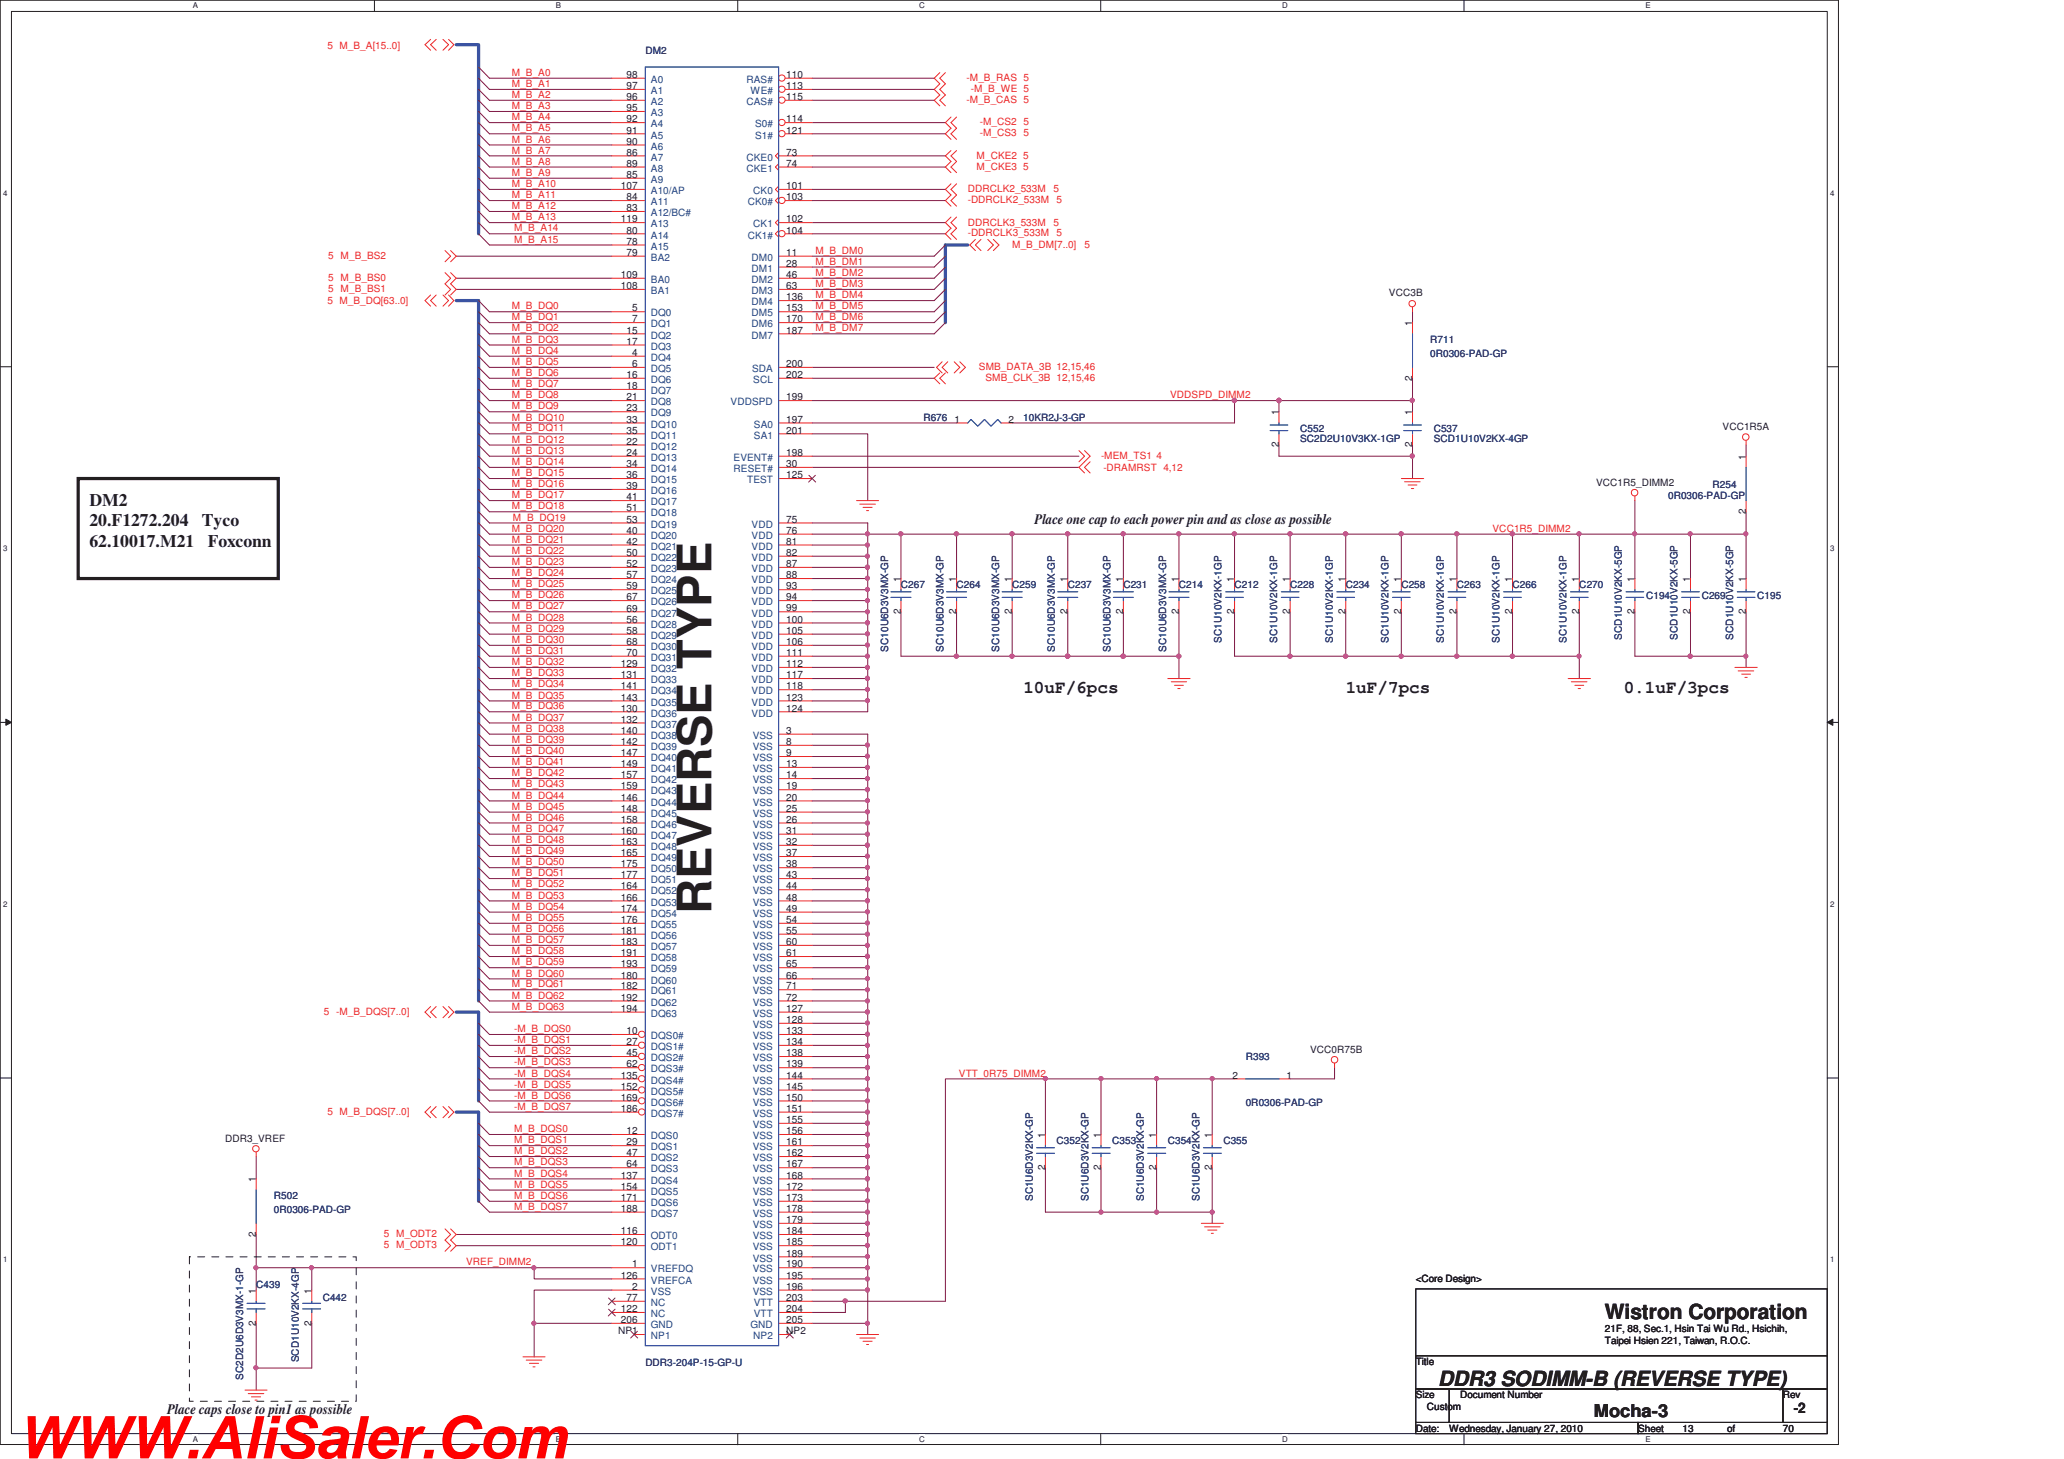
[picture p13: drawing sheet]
<svg xmlns="http://www.w3.org/2000/svg" width="297mm" height="210mm" viewBox="0 0 297 210" stroke-linecap="round" stroke-linejoin="round" font-family="sans-serif">
<defs><g id="words">
<text font-size="8.5" fill="#f00" x="2.5" y="209.9">WWW.AliSaler.Com</text>
<text font-size="6.9" fill="#231f20" x="102.4" y="131.6" transform="rotate(-90 102.4 131.6)">REVERSE TYPE</text>
<g font-size="3" fill="#231f20">
<text x="231" y="189.9">Wistron Corporation</text>
<text x="207" y="199.5">DDR3 SODIMM-B (REVERSE TYPE)</text>
</g>
<g font-size="2.5" fill="#231f20">
<text x="12.9" y="75.8">20.F1272.204</text>
<text x="12.9" y="72.8">DM2</text>
<text x="29" y="75.8">Tyco</text>
<text x="12.9" y="78.8">62.10017.M21</text>
<text x="29.9" y="78.8">Foxconn</text>
<text x="147.3" y="99.7">10uF/6pcs</text>
<text x="193.7" y="99.7">1uF/7pcs</text>
<text x="233.7" y="99.7">0.1uF/3pcs</text>
<text x="229.4" y="203.9">Mocha-3</text>
</g>
<g font-size="2.1" fill="#231f20">
<text x="148.9" y="75.5">Place one cap to each power pin and as close as possible</text>
<text x="24" y="203.5">Place caps close to pin1 as possible</text>
<text x="258.1" y="203.4">-2</text>
</g>
<g font-size="1.4" fill="#ec2426">
<text x="47.1" y="7">5 M_B_A[15..0]</text>
<text x="73.7" y="10.9">M_B_A0</text>
<text x="139.1" y="11.6">-M_B_RAS 5</text>
<text x="73.7" y="12.5">M_B_A1</text>
<text x="73.7" y="14.1">M_B_A2</text>
<text x="73.7" y="15.7">M_B_A3</text>
<text x="73.7" y="17.3">M_B_A4</text>
<text x="139.1" y="14.9">-M_B_CAS 5</text>
<text x="139.7" y="13.2">-M_B_WE 5</text>
<text x="73.7" y="22.1">M_B_A7</text>
<text x="73.7" y="23.7">M_B_A8</text>
<text x="73.7" y="18.9">M_B_A5</text>
<text x="73.7" y="20.5">M_B_A6</text>
<text x="140.5" y="22.9">M_CKE2 5</text>
<text x="141" y="19.6">-M_CS3 5</text>
<text x="141" y="18">-M_CS2 5</text>
<text x="73.7" y="26.9">M_B_A10</text>
<text x="73.7" y="28.5">M_B_A11</text>
<text x="73.7" y="25.3">M_B_A9</text>
<text x="139.3" y="27.6">DDRCLK2_533M</text>
<text x="139.3" y="29.2">-DDRCLK2_533M</text>
<text x="140.5" y="24.5">M_CKE3 5</text>
<text x="151.6" y="27.6">5</text>
<text x="152.1" y="29.2">5</text>
<text x="73.7" y="30.1">M_B_A12</text>
<text x="73.7" y="31.7">M_B_A13</text>
<text x="74" y="33.3">M_B_A14</text>
<text x="74" y="34.9">M_B_A15</text>
<text x="139.3" y="32.5">DDRCLK3_533M</text>
<text x="139.3" y="34">-DDRCLK3_533M</text>
<text x="145.7" y="35.6">M_B_DM[7..0]</text>
<text x="151.6" y="32.5">5</text>
<text x="152.1" y="34">5</text>
<text x="156.1" y="35.6">5</text>
<text x="47.2" y="37.2">5 M_B_BS2</text>
<text x="47.2" y="40.5">5 M_B_BS0</text>
<text x="117.3" y="36.5">M_B_DM0</text>
<text x="117.3" y="38.1">M_B_DM1</text>
<text x="117.3" y="41.3">M_B_DM3</text>
<text x="117.3" y="39.7">M_B_DM2</text>
<text x="47.1" y="43.8">5 M_B_DQ[63..0]</text>
<text x="47.2" y="42">5 M_B_BS1</text>
<text x="73.7" y="44.5">M_B_DQ0</text>
<text x="73.7" y="47.7">M_B_DQ2</text>
<text x="73.7" y="46.1">M_B_DQ1</text>
<text x="117.3" y="47.7">M_B_DM7</text>
<text x="117.3" y="46.1">M_B_DM6</text>
<text x="117.3" y="44.5">M_B_DM5</text>
<text x="117.3" y="42.9">M_B_DM4</text>
<text x="73.7" y="49.3">M_B_DQ3</text>
<text x="73.7" y="50.9">M_B_DQ4</text>
<text x="73.7" y="52.5">M_B_DQ5</text>
<text x="140.9" y="53.3">SMB_DATA_3B 12,15,46</text>
<text x="73.7" y="55.7">M_B_DQ7</text>
<text x="73.7" y="57.3">M_B_DQ8</text>
<text x="73.7" y="54.1">M_B_DQ6</text>
<text x="73.7" y="58.9">M_B_DQ9</text>
<text x="141.8" y="54.9">SMB_CLK_3B 12,15,46</text>
<text x="168.4" y="57.3">VDDSPD_DIMM2</text>
<text x="73.7" y="60.5">M_B_DQ10</text>
<text x="73.7" y="62.1">M_B_DQ11</text>
<text x="73.7" y="63.7">M_B_DQ12</text>
<text x="73.7" y="65.3">M_B_DQ13</text>
<text x="73.7" y="66.9">M_B_DQ14</text>
<text x="73.7" y="68.5">M_B_DQ15</text>
<text x="73.7" y="70.1">M_B_DQ16</text>
<text x="73.7" y="71.7">M_B_DQ17</text>
<text x="158.5" y="66">-MEM_TS1 4</text>
<text x="158.8" y="67.8">-DRAMRST 4,12</text>
<text x="73.7" y="73.3">M_B_DQ18</text>
<text x="73.7" y="76.5">M_B_DQ20</text>
<text x="73.8" y="74.9">M_B_DQ19</text>
<text x="214.8" y="76.5">VCC1R5_DIMM2</text>
<text x="73.7" y="79.7">M_B_DQ22</text>
<text x="73.7" y="78.1">M_B_DQ21</text>
<text x="73.7" y="81.3">M_B_DQ23</text>
<text x="73.7" y="82.9">M_B_DQ24</text>
<text x="73.7" y="87.7">M_B_DQ27</text>
<text x="73.7" y="89.3">M_B_DQ28</text>
<text x="73.7" y="86.1">M_B_DQ26</text>
<text x="73.7" y="84.5">M_B_DQ25</text>
<text x="73.7" y="92.5">M_B_DQ30</text>
<text x="73.7" y="94.1">M_B_DQ31</text>
<text x="73.7" y="95.7">M_B_DQ32</text>
<text x="73.7" y="90.9">M_B_DQ29</text>
<text x="73.7" y="100.5">M_B_DQ35</text>
<text x="73.7" y="98.9">M_B_DQ34</text>
<text x="73.7" y="97.3">M_B_DQ33</text>
<text x="73.7" y="105.3">M_B_DQ38</text>
<text x="73.7" y="103.7">M_B_DQ37</text>
<text x="73.7" y="106.9">M_B_DQ39</text>
<text x="73.7" y="102.1">M_B_DQ36</text>
<text x="73.7" y="113.3">M_B_DQ43</text>
<text x="73.7" y="108.5">M_B_DQ40</text>
<text x="73.7" y="111.7">M_B_DQ42</text>
<text x="73.7" y="110.1">M_B_DQ41</text>
<text x="73.7" y="118.1">M_B_DQ46</text>
<text x="73.7" y="114.9">M_B_DQ44</text>
<text x="73.7" y="119.7">M_B_DQ47</text>
<text x="73.7" y="116.5">M_B_DQ45</text>
<text x="73.7" y="124.5">M_B_DQ50</text>
<text x="73.7" y="121.3">M_B_DQ48</text>
<text x="73.7" y="122.9">M_B_DQ49</text>
<text x="73.7" y="126.1">M_B_DQ51</text>
<text x="73.7" y="127.7">M_B_DQ52</text>
<text x="73.7" y="129.3">M_B_DQ53</text>
<text x="73.7" y="130.9">M_B_DQ54</text>
<text x="73.7" y="132.5">M_B_DQ55</text>
<text x="73.7" y="137.3">M_B_DQ58</text>
<text x="73.7" y="134.1">M_B_DQ56</text>
<text x="73.7" y="135.7">M_B_DQ57</text>
<text x="73.7" y="140.5">M_B_DQ60</text>
<text x="73.7" y="143.7">M_B_DQ62</text>
<text x="73.7" y="138.9">M_B_DQ59</text>
<text x="73.7" y="142.1">M_B_DQ61</text>
<text x="46.6" y="146">5 -M_B_DQS[7..0]</text>
<text x="73.7" y="145.3">M_B_DQ63</text>
<text x="74" y="148.5">-M_B_DQS0</text>
<text x="74" y="154.9">-M_B_DQS4</text>
<text x="74" y="151.7">-M_B_DQS2</text>
<text x="74" y="153.3">-M_B_DQS3</text>
<text x="74" y="150.1">-M_B_DQS1</text>
<text x="138" y="154.9">VTT_0R75_DIMM2</text>
<text x="47.1" y="160.5">5 M_B_DQS[7..0]</text>
<text x="74" y="159.7">-M_B_DQS7</text>
<text x="74" y="158.1">-M_B_DQS6</text>
<text x="74" y="156.5">-M_B_DQS5</text>
<text x="74" y="164.5">M_B_DQS1</text>
<text x="74" y="162.9">M_B_DQS0</text>
<text x="74" y="166.1">M_B_DQS2</text>
<text x="74" y="167.7">M_B_DQS3</text>
<text x="74" y="170.9">M_B_DQS5</text>
<text x="74" y="169.3">M_B_DQS4</text>
<text x="74" y="172.5">M_B_DQS6</text>
<text x="55.2" y="178">5 M_ODT2</text>
<text x="55.2" y="179.7">5 M_ODT3</text>
<text x="74" y="174.1">M_B_DQS7</text>
<text x="67.1" y="182.1">VREF_DIMM2</text>
</g>
<g font-size="1.4" fill="#231f20">
<text x="90.2" y="11.2">98</text>
<text x="113.2" y="11.2">110</text>
<text x="90.2" y="12.8">97</text>
<text x="90.2" y="14.4">96</text>
<text x="90.2" y="16">95</text>
<text x="90.2" y="17.6">92</text>
<text x="113.2" y="12.8">113</text>
<text x="113.2" y="14.4">115</text>
<text x="113.2" y="17.6">114</text>
<text x="90.2" y="19.2">91</text>
<text x="90.2" y="20.8">90</text>
<text x="90.2" y="22.4">86</text>
<text x="90.2" y="24">89</text>
<text x="113.2" y="22.4">73</text>
<text x="113.2" y="24">74</text>
<text x="113.2" y="19.2">121</text>
<text x="89.4" y="27.2">107</text>
<text x="90.2" y="25.6">85</text>
<text x="90.2" y="28.8">84</text>
<text x="113.2" y="28.8">103</text>
<text x="113.2" y="27.2">101</text>
<text x="89.4" y="32">119</text>
<text x="90.2" y="30.4">83</text>
<text x="90.2" y="33.6">80</text>
<text x="90.2" y="35.2">78</text>
<text x="113.2" y="33.6">104</text>
<text x="113.2" y="32">102</text>
<text x="89.4" y="40">109</text>
<text x="89.4" y="41.6">108</text>
<text x="90.2" y="36.8">79</text>
<text x="113.2" y="36.8">11</text>
<text x="113.2" y="38.4">28</text>
<text x="113.2" y="40">46</text>
<text x="113.2" y="41.6">63</text>
<text x="91" y="44.8">5</text>
<text x="91" y="46.4">7</text>
<text x="113.2" y="43.2">136</text>
<text x="113.2" y="44.8">153</text>
<text x="113.2" y="46.4">170</text>
<text x="199.9" y="42.7">VCC3B</text>
<text x="203.2" y="46.9" transform="rotate(-90 203.2 46.9)">1</text>
<text x="90.2" y="48">15</text>
<text x="90.2" y="49.6">17</text>
<text x="91" y="51.2">4</text>
<text x="91" y="52.8">6</text>
<text x="113.2" y="52.8">200</text>
<text x="113.2" y="48">187</text>
<text x="90.2" y="54.4">16</text>
<text x="90.2" y="56">18</text>
<text x="90.2" y="57.6">21</text>
<text x="90.2" y="59.2">23</text>
<text x="113.2" y="57.6">199</text>
<text x="113.2" y="54.4">202</text>
<text x="184" y="59.8" transform="rotate(-90 184 59.8)">1</text>
<text x="203.2" y="59.8" transform="rotate(-90 203.2 59.8)">1</text>
<text x="203.2" y="54.8" transform="rotate(-90 203.2 54.8)">2</text>
<text x="90.2" y="60.8">33</text>
<text x="90.2" y="62.4">35</text>
<text x="90.2" y="64">22</text>
<text x="90.2" y="65.6">24</text>
<text x="113.2" y="60.8">197</text>
<text x="113.2" y="62.4">201</text>
<text x="113.2" y="65.6">198</text>
<text x="137.4" y="60.8">1</text>
<text x="145.2" y="60.8">2</text>
<text x="184" y="64.3" transform="rotate(-90 184 64.3)">2</text>
<text x="203.2" y="64.3" transform="rotate(-90 203.2 64.3)">2</text>
<text x="247.9" y="61.9">VCC1R5A</text>
<text x="90.2" y="67.2">34</text>
<text x="90.2" y="68.8">36</text>
<text x="90.2" y="70.4">39</text>
<text x="113.2" y="68.8">125</text>
<text x="113.2" y="67.2">30</text>
<text x="229.7" y="69.9">VCC1R5_DIMM2</text>
<text x="251.2" y="66.2" transform="rotate(-90 251.2 66.2)">1</text>
<text x="90.2" y="72">41</text>
<text x="90.2" y="73.6">51</text>
<text x="90.2" y="75.2">53</text>
<text x="90.2" y="76.8">40</text>
<text x="113.2" y="75.2">75</text>
<text x="113.2" y="76.8">76</text>
<text x="251.2" y="74" transform="rotate(-90 251.2 74)">2</text>
<text x="90.2" y="78.4">42</text>
<text x="90.2" y="80">50</text>
<text x="90.2" y="81.6">52</text>
<text x="90.2" y="83.2">57</text>
<text x="113.2" y="78.4">81</text>
<text x="113.2" y="80">82</text>
<text x="113.2" y="81.6">87</text>
<text x="113.2" y="83.2">88</text>
<text x="129.6" y="83.8" transform="rotate(-90 129.6 83.8)">1</text>
<text x="137.6" y="83.8" transform="rotate(-90 137.6 83.8)">1</text>
<text x="145.6" y="83.8" transform="rotate(-90 145.6 83.8)">1</text>
<text x="153.6" y="83.8" transform="rotate(-90 153.6 83.8)">1</text>
<text x="161.6" y="83.8" transform="rotate(-90 161.6 83.8)">1</text>
<text x="169.6" y="83.8" transform="rotate(-90 169.6 83.8)">1</text>
<text x="177.6" y="83.8" transform="rotate(-90 177.6 83.8)">1</text>
<text x="185.6" y="83.8" transform="rotate(-90 185.6 83.8)">1</text>
<text x="193.6" y="83.8" transform="rotate(-90 193.6 83.8)">1</text>
<text x="201.6" y="83.8" transform="rotate(-90 201.6 83.8)">1</text>
<text x="209.6" y="83.8" transform="rotate(-90 209.6 83.8)">1</text>
<text x="217.6" y="83.8" transform="rotate(-90 217.6 83.8)">1</text>
<text x="227.2" y="83.8" transform="rotate(-90 227.2 83.8)">1</text>
<text x="235.2" y="83.8" transform="rotate(-90 235.2 83.8)">1</text>
<text x="243.2" y="83.8" transform="rotate(-90 243.2 83.8)">1</text>
<text x="251.2" y="83.8" transform="rotate(-90 251.2 83.8)">1</text>
<text x="90.2" y="84.8">59</text>
<text x="90.2" y="86.4">67</text>
<text x="90.2" y="88">69</text>
<text x="90.2" y="89.6">56</text>
<text x="113.2" y="84.8">93</text>
<text x="113.2" y="86.4">94</text>
<text x="113.2" y="88">99</text>
<text x="113.2" y="89.6">100</text>
<text x="129.6" y="88.3" transform="rotate(-90 129.6 88.3)">2</text>
<text x="137.6" y="88.3" transform="rotate(-90 137.6 88.3)">2</text>
<text x="145.6" y="88.3" transform="rotate(-90 145.6 88.3)">2</text>
<text x="153.6" y="88.3" transform="rotate(-90 153.6 88.3)">2</text>
<text x="161.6" y="88.3" transform="rotate(-90 161.6 88.3)">2</text>
<text x="169.6" y="88.3" transform="rotate(-90 169.6 88.3)">2</text>
<text x="177.6" y="88.3" transform="rotate(-90 177.6 88.3)">2</text>
<text x="185.6" y="88.3" transform="rotate(-90 185.6 88.3)">2</text>
<text x="193.6" y="88.3" transform="rotate(-90 193.6 88.3)">2</text>
<text x="201.6" y="88.3" transform="rotate(-90 201.6 88.3)">2</text>
<text x="209.6" y="88.3" transform="rotate(-90 209.6 88.3)">2</text>
<text x="217.6" y="88.3" transform="rotate(-90 217.6 88.3)">2</text>
<text x="227.2" y="88.3" transform="rotate(-90 227.2 88.3)">2</text>
<text x="235.2" y="88.3" transform="rotate(-90 235.2 88.3)">2</text>
<text x="243.2" y="88.3" transform="rotate(-90 243.2 88.3)">2</text>
<text x="251.2" y="88.3" transform="rotate(-90 251.2 88.3)">2</text>
<text x="90.2" y="91.2">58</text>
<text x="90.2" y="92.8">68</text>
<text x="90.2" y="94.4">70</text>
<text x="113.2" y="91.2">105</text>
<text x="113.2" y="92.8">106</text>
<text x="113.2" y="94.4">111</text>
<text x="89.4" y="96">129</text>
<text x="89.4" y="97.6">131</text>
<text x="89.4" y="99.2">141</text>
<text x="89.4" y="100.8">143</text>
<text x="113.2" y="96">112</text>
<text x="113.2" y="97.6">117</text>
<text x="113.2" y="99.2">118</text>
<text x="113.2" y="100.8">123</text>
<text x="89.4" y="102.4">130</text>
<text x="89.4" y="104">132</text>
<text x="89.4" y="105.6">140</text>
<text x="89.4" y="107.2">142</text>
<text x="113.2" y="105.6">3</text>
<text x="113.2" y="107.2">8</text>
<text x="113.2" y="102.4">124</text>
<text x="89.4" y="108.8">147</text>
<text x="89.4" y="110.4">149</text>
<text x="89.4" y="112">157</text>
<text x="89.4" y="113.6">159</text>
<text x="113.2" y="108.8">9</text>
<text x="113.2" y="110.4">13</text>
<text x="113.2" y="112">14</text>
<text x="113.2" y="113.6">19</text>
<text x="89.4" y="115.2">146</text>
<text x="89.4" y="116.8">148</text>
<text x="89.4" y="118.4">158</text>
<text x="113.2" y="115.2">20</text>
<text x="113.2" y="116.8">25</text>
<text x="113.2" y="118.4">26</text>
<text x="89.4" y="120">160</text>
<text x="89.4" y="121.6">163</text>
<text x="89.4" y="123.2">165</text>
<text x="89.4" y="124.8">175</text>
<text x="113.2" y="120">31</text>
<text x="113.2" y="121.6">32</text>
<text x="113.2" y="123.2">37</text>
<text x="113.2" y="124.8">38</text>
<text x="89.4" y="126.4">177</text>
<text x="89.4" y="128">164</text>
<text x="89.4" y="129.6">166</text>
<text x="89.4" y="131.2">174</text>
<text x="113.2" y="126.4">43</text>
<text x="113.2" y="128">44</text>
<text x="113.2" y="129.6">48</text>
<text x="113.2" y="131.2">49</text>
<text x="89.4" y="132.8">176</text>
<text x="89.4" y="134.4">181</text>
<text x="89.4" y="136">183</text>
<text x="89.4" y="137.6">191</text>
<text x="113.2" y="132.8">54</text>
<text x="113.2" y="134.4">55</text>
<text x="113.2" y="136">60</text>
<text x="113.2" y="137.6">61</text>
<text x="89.4" y="139.2">193</text>
<text x="89.4" y="140.8">180</text>
<text x="89.4" y="142.4">182</text>
<text x="113.2" y="139.2">65</text>
<text x="113.2" y="140.8">66</text>
<text x="113.2" y="142.4">71</text>
<text x="89.4" y="144">192</text>
<text x="89.4" y="145.6">194</text>
<text x="90.2" y="148.8">10</text>
<text x="113.2" y="144">72</text>
<text x="113.2" y="145.6">127</text>
<text x="113.2" y="147.2">128</text>
<text x="113.2" y="148.8">133</text>
<text x="89.4" y="155.2">135</text>
<text x="90.2" y="150.4">27</text>
<text x="90.2" y="152">45</text>
<text x="90.2" y="153.6">62</text>
<text x="113.2" y="150.4">134</text>
<text x="113.2" y="152">138</text>
<text x="113.2" y="153.6">139</text>
<text x="113.2" y="155.2">144</text>
<text x="177.4" y="155.2">2</text>
<text x="185.2" y="155.2">1</text>
<text x="188.5" y="151.5">VCC0R75B</text>
<text x="89.4" y="156.8">152</text>
<text x="89.4" y="158.4">169</text>
<text x="89.4" y="160">186</text>
<text x="113.2" y="156.8">145</text>
<text x="113.2" y="158.4">150</text>
<text x="113.2" y="160">151</text>
<text x="113.2" y="161.6">155</text>
<text x="32.4" y="164.3">DDR3_VREF</text>
<text x="90.2" y="163.2">12</text>
<text x="90.2" y="164.8">29</text>
<text x="90.2" y="166.4">47</text>
<text x="113.2" y="163.2">156</text>
<text x="113.2" y="164.8">161</text>
<text x="113.2" y="166.4">162</text>
<text x="150.4" y="163.8" transform="rotate(-90 150.4 163.8)">1</text>
<text x="158.4" y="163.8" transform="rotate(-90 158.4 163.8)">1</text>
<text x="166.4" y="163.8" transform="rotate(-90 166.4 163.8)">1</text>
<text x="174.4" y="163.8" transform="rotate(-90 174.4 163.8)">1</text>
<text x="36.8" y="170.2" transform="rotate(-90 36.8 170.2)">1</text>
<text x="89.4" y="169.6">137</text>
<text x="89.4" y="171.2">154</text>
<text x="89.4" y="172.8">171</text>
<text x="90.2" y="168">64</text>
<text x="113.2" y="168">167</text>
<text x="113.2" y="169.6">168</text>
<text x="113.2" y="171.2">172</text>
<text x="113.2" y="172.8">173</text>
<text x="150.4" y="168.4" transform="rotate(-90 150.4 168.4)">2</text>
<text x="158.4" y="168.4" transform="rotate(-90 158.4 168.4)">2</text>
<text x="166.4" y="168.4" transform="rotate(-90 166.4 168.4)">2</text>
<text x="174.4" y="168.4" transform="rotate(-90 174.4 168.4)">2</text>
<text x="36.8" y="178" transform="rotate(-90 36.8 178)">2</text>
<text x="89.4" y="174.4">188</text>
<text x="89.4" y="177.6">116</text>
<text x="89.4" y="179.2">120</text>
<text x="113.2" y="174.4">178</text>
<text x="113.2" y="176">179</text>
<text x="113.2" y="177.6">184</text>
<text x="113.2" y="179.2">185</text>
<text x="89.4" y="184">126</text>
<text x="91" y="182.4">1</text>
<text x="91" y="185.6">2</text>
<text x="113.2" y="180.8">189</text>
<text x="113.2" y="182.4">190</text>
<text x="113.2" y="184">195</text>
<text x="113.2" y="185.6">196</text>
<text x="203.7" y="184.5">&lt;Core Design&gt;</text>
<text x="36.8" y="190.8" transform="rotate(-90 36.8 190.8)">2</text>
<text x="36.8" y="186.2" transform="rotate(-90 36.8 186.2)">1</text>
<text x="44.8" y="190.8" transform="rotate(-90 44.8 190.8)">2</text>
<text x="44.8" y="186.2" transform="rotate(-90 44.8 186.2)">1</text>
<text x="89.4" y="188.8">122</text>
<text x="89.4" y="190.4">206</text>
<text x="90.2" y="187.2">77</text>
<text x="113.2" y="188.8">204</text>
<text x="113.2" y="187.2">203</text>
<text x="113.2" y="190.4">205</text>
<text x="231" y="191.7">21F, 88, Sec.1, Hsin Tai Wu Rd., Hsichih,</text>
<text x="88.9" y="192">NP1</text>
<text x="113.2" y="192">NP2</text>
<text x="203.7" y="196.5">Title</text>
<text x="231" y="193.4">Taipei Hsien 221, Taiwan, R.O.C.</text>
<text x="203.7" y="201.3">Size</text>
<text x="205.4" y="202.9">Custom</text>
<text x="210.1" y="201.3">Document Number</text>
<text x="256.6" y="201.3">Rev</text>
<text x="203.7" y="206.1">Date:</text>
<text x="208.6" y="206.1">Wednesday, January 27, 2010</text>
<text x="235.8" y="206.1">Sheet</text>
<text x="242.1" y="206.1">13</text>
<text x="248.6" y="206.1">of</text>
<text x="256.6" y="206.1">70</text>
</g>
<g font-size="1.4" fill="#2d2d72">
<text x="92.9" y="7.8">DM2</text>
<text x="205.8" y="49.4">R711</text>
<text x="205.8" y="51.3">0R0306-PAD-GP</text>
<text x="132.9" y="60.6">R676</text>
<text x="147.3" y="60.6">10KR2J-3-GP</text>
<text x="187.1" y="62.2">C552</text>
<text x="187.1" y="63.7">SC2D2U10V3KX-1GP</text>
<text x="206.3" y="62.2">C537</text>
<text x="206.3" y="63.7">SCD1U10V2KX-4GP</text>
<text x="240.1" y="71.8">0R0306-PAD-GP</text>
<text x="246.5" y="70.2">R254</text>
<text x="129.7" y="84.6">C267</text>
<text x="137.7" y="84.6">C264</text>
<text x="145.7" y="84.6">C259</text>
<text x="153.7" y="84.6">C237</text>
<text x="161.7" y="84.6">C231</text>
<text x="169.7" y="84.6">C214</text>
<text x="177.7" y="84.6">C212</text>
<text x="185.7" y="84.6">C228</text>
<text x="193.7" y="84.6">C234</text>
<text x="201.7" y="84.6">C258</text>
<text x="209.7" y="84.6">C263</text>
<text x="217.7" y="84.6">C266</text>
<text x="227.3" y="84.6">C270</text>
<text x="236.9" y="86.2">C194</text>
<text x="244.9" y="86.2">C269</text>
<text x="252.9" y="86.2">C195</text>
<text x="127.8" y="93.8" transform="rotate(-90 127.8 93.8)">SC10U6D3V3MX-GP</text>
<text x="135.8" y="93.8" transform="rotate(-90 135.8 93.8)">SC10U6D3V3MX-GP</text>
<text x="143.8" y="93.8" transform="rotate(-90 143.8 93.8)">SC10U6D3V3MX-GP</text>
<text x="151.8" y="93.8" transform="rotate(-90 151.8 93.8)">SC10U6D3V3MX-GP</text>
<text x="159.8" y="93.8" transform="rotate(-90 159.8 93.8)">SC10U6D3V3MX-GP</text>
<text x="167.8" y="93.8" transform="rotate(-90 167.8 93.8)">SC10U6D3V3MX-GP</text>
<text x="175.8" y="92.5" transform="rotate(-90 175.8 92.5)">SC1U10V2KX-1GP</text>
<text x="183.8" y="92.5" transform="rotate(-90 183.8 92.5)">SC1U10V2KX-1GP</text>
<text x="191.8" y="92.5" transform="rotate(-90 191.8 92.5)">SC1U10V2KX-1GP</text>
<text x="199.8" y="92.5" transform="rotate(-90 199.8 92.5)">SC1U10V2KX-1GP</text>
<text x="207.8" y="92.5" transform="rotate(-90 207.8 92.5)">SC1U10V2KX-1GP</text>
<text x="215.8" y="92.5" transform="rotate(-90 215.8 92.5)">SC1U10V2KX-1GP</text>
<text x="225.4" y="92.5" transform="rotate(-90 225.4 92.5)">SC1U10V2KX-1GP</text>
<text x="233.4" y="92.1" transform="rotate(-90 233.4 92.1)">SCD1U10V2KX-5GP</text>
<text x="241.4" y="92.1" transform="rotate(-90 241.4 92.1)">SCD1U10V2KX-5GP</text>
<text x="249.4" y="92.1" transform="rotate(-90 249.4 92.1)">SCD1U10V2KX-5GP</text>
<text x="179.3" y="152.6">R393</text>
<text x="179.3" y="159.2">0R0306-PAD-GP</text>
<text x="152.1" y="164.6">C352</text>
<text x="160.1" y="164.6">C353</text>
<text x="168.1" y="164.6">C354</text>
<text x="176.1" y="164.6">C355</text>
<text x="39.4" y="172.6">R502</text>
<text x="148.6" y="172.9" transform="rotate(-90 148.6 172.9)">SC1U6D3V2KX-GP</text>
<text x="156.6" y="172.9" transform="rotate(-90 156.6 172.9)">SC1U6D3V2KX-GP</text>
<text x="164.6" y="172.9" transform="rotate(-90 164.6 172.9)">SC1U6D3V2KX-GP</text>
<text x="172.6" y="172.9" transform="rotate(-90 172.6 172.9)">SC1U6D3V2KX-GP</text>
<text x="39.4" y="174.5">0R0306-PAD-GP</text>
<text x="36.9" y="185.4">C439</text>
<text x="46.4" y="187.2">C442</text>
<text x="43" y="196.1" transform="rotate(-90 43 196.1)">SCD1U10V2KX-4GP</text>
<text x="92.9" y="196.6">DDR3-204P-15-GP-U</text>
<text x="35" y="198.6" transform="rotate(-90 35 198.6)">SC2D2U6D3V3MX-1-GP</text>
</g>
<g font-size="1.4" fill="#1d437e">
<text x="93.7" y="11.9">A0</text>
<text x="107.4" y="11.9">RAS#</text>
<text x="93.7" y="13.5">A1</text>
<text x="93.7" y="15.1">A2</text>
<text x="93.7" y="16.7">A3</text>
<text x="107.4" y="15.1">CAS#</text>
<text x="108" y="13.5">WE#</text>
<text x="93.7" y="18.3">A4</text>
<text x="93.7" y="19.9">A5</text>
<text x="93.7" y="21.5">A6</text>
<text x="93.7" y="23.1">A7</text>
<text x="107.4" y="23.1">CKE0</text>
<text x="108.7" y="18.3">S0#</text>
<text x="108.7" y="19.9">S1#</text>
<text x="93.7" y="24.7">A8</text>
<text x="93.7" y="26.3">A9</text>
<text x="93.7" y="27.9">A10/AP</text>
<text x="93.7" y="29.5">A11</text>
<text x="107.4" y="24.7">CKE1</text>
<text x="107.6" y="29.5">CK0#</text>
<text x="108.4" y="27.9">CK0</text>
<text x="93.7" y="31.1">A12/BC#</text>
<text x="93.7" y="32.7">A13</text>
<text x="93.7" y="34.3">A14</text>
<text x="93.7" y="35.9">A15</text>
<text x="107.6" y="34.3">CK1#</text>
<text x="108.4" y="32.7">CK1</text>
<text x="93.7" y="37.5">BA2</text>
<text x="93.7" y="40.7">BA0</text>
<text x="108.2" y="37.5">DM0</text>
<text x="108.2" y="39.1">DM1</text>
<text x="108.2" y="40.7">DM2</text>
<text x="93.7" y="42.3">BA1</text>
<text x="93.7" y="45.5">DQ0</text>
<text x="93.7" y="47.1">DQ1</text>
<text x="108.2" y="42.3">DM3</text>
<text x="108.2" y="43.9">DM4</text>
<text x="108.2" y="45.5">DM5</text>
<text x="108.2" y="47.1">DM6</text>
<text x="93.7" y="48.7">DQ2</text>
<text x="93.7" y="50.3">DQ3</text>
<text x="93.7" y="51.9">DQ4</text>
<text x="93.7" y="53.5">DQ5</text>
<text x="108.2" y="48.7">DM7</text>
<text x="108.2" y="53.5">SDA</text>
<text x="93.7" y="55.1">DQ6</text>
<text x="93.7" y="56.7">DQ7</text>
<text x="93.7" y="58.3">DQ8</text>
<text x="93.7" y="59.9">DQ9</text>
<text x="105.2" y="58.3">VDDSPD</text>
<text x="108.4" y="55.1">SCL</text>
<text x="93.7" y="61.5">DQ10</text>
<text x="93.7" y="63.1">DQ11</text>
<text x="93.7" y="64.7">DQ12</text>
<text x="108.5" y="61.5">SA0</text>
<text x="108.5" y="63.1">SA1</text>
<text x="93.7" y="66.3">DQ13</text>
<text x="93.7" y="67.9">DQ14</text>
<text x="93.7" y="69.6">DQ15</text>
<text x="93.7" y="71.1">DQ16</text>
<text x="105.6" y="66.3">EVENT#</text>
<text x="105.6" y="67.9">RESET#</text>
<text x="107.5" y="69.6">TEST</text>
<text x="93.7" y="72.7">DQ17</text>
<text x="93.7" y="74.3">DQ18</text>
<text x="93.7" y="75.9">DQ19</text>
<text x="93.7" y="77.6">DQ20</text>
<text x="108.2" y="75.9">VDD</text>
<text x="108.2" y="77.6">VDD</text>
<text x="93.7" y="79.1">DQ21</text>
<text x="93.7" y="80.7">DQ22</text>
<text x="93.7" y="82.3">DQ23</text>
<text x="93.7" y="83.9">DQ24</text>
<text x="108.2" y="79.1">VDD</text>
<text x="108.2" y="80.7">VDD</text>
<text x="108.2" y="82.3">VDD</text>
<text x="108.2" y="83.9">VDD</text>
<text x="93.7" y="85.6">DQ25</text>
<text x="93.7" y="87.1">DQ26</text>
<text x="93.7" y="88.7">DQ27</text>
<text x="108.2" y="85.6">VDD</text>
<text x="108.2" y="87.1">VDD</text>
<text x="108.2" y="88.7">VDD</text>
<text x="93.7" y="90.3">DQ28</text>
<text x="93.7" y="91.9">DQ29</text>
<text x="93.7" y="93.6">DQ30</text>
<text x="93.7" y="95.1">DQ31</text>
<text x="108.2" y="90.3">VDD</text>
<text x="108.2" y="91.9">VDD</text>
<text x="108.2" y="93.6">VDD</text>
<text x="108.2" y="95.1">VDD</text>
<text x="93.7" y="96.7">DQ32</text>
<text x="93.7" y="98.3">DQ33</text>
<text x="93.7" y="99.9">DQ34</text>
<text x="93.7" y="101.6">DQ35</text>
<text x="108.2" y="96.7">VDD</text>
<text x="108.2" y="98.3">VDD</text>
<text x="108.2" y="99.9">VDD</text>
<text x="108.2" y="101.6">VDD</text>
<text x="93.7" y="103.1">DQ36</text>
<text x="93.7" y="104.7">DQ37</text>
<text x="93.7" y="106.3">DQ38</text>
<text x="93.7" y="107.9">DQ39</text>
<text x="108.2" y="103.1">VDD</text>
<text x="108.3" y="106.3">VSS</text>
<text x="108.3" y="107.9">VSS</text>
<text x="93.7" y="109.6">DQ40</text>
<text x="93.7" y="111.1">DQ41</text>
<text x="93.7" y="112.7">DQ42</text>
<text x="108.3" y="109.6">VSS</text>
<text x="108.3" y="111.1">VSS</text>
<text x="108.3" y="112.7">VSS</text>
<text x="93.7" y="114.3">DQ43</text>
<text x="93.7" y="115.9">DQ44</text>
<text x="93.7" y="117.6">DQ45</text>
<text x="93.7" y="119.1">DQ46</text>
<text x="108.3" y="114.3">VSS</text>
<text x="108.3" y="115.9">VSS</text>
<text x="108.3" y="117.6">VSS</text>
<text x="108.3" y="119.1">VSS</text>
<text x="93.7" y="120.7">DQ47</text>
<text x="93.7" y="122.3">DQ48</text>
<text x="93.7" y="123.9">DQ49</text>
<text x="93.7" y="125.6">DQ50</text>
<text x="108.3" y="120.7">VSS</text>
<text x="108.3" y="122.3">VSS</text>
<text x="108.3" y="123.9">VSS</text>
<text x="108.3" y="125.6">VSS</text>
<text x="93.7" y="127.1">DQ51</text>
<text x="93.7" y="128.7">DQ52</text>
<text x="93.7" y="130.3">DQ53</text>
<text x="93.7" y="131.9">DQ54</text>
<text x="108.3" y="127.1">VSS</text>
<text x="108.3" y="128.7">VSS</text>
<text x="108.3" y="130.3">VSS</text>
<text x="108.3" y="131.9">VSS</text>
<text x="93.7" y="133.6">DQ55</text>
<text x="93.7" y="135.1">DQ56</text>
<text x="93.7" y="136.7">DQ57</text>
<text x="108.3" y="133.6">VSS</text>
<text x="108.3" y="135.1">VSS</text>
<text x="108.3" y="136.7">VSS</text>
<text x="93.7" y="138.3">DQ58</text>
<text x="93.7" y="140">DQ59</text>
<text x="93.7" y="141.6">DQ60</text>
<text x="93.7" y="143.1">DQ61</text>
<text x="108.3" y="138.3">VSS</text>
<text x="108.3" y="140">VSS</text>
<text x="108.3" y="141.6">VSS</text>
<text x="108.3" y="143.1">VSS</text>
<text x="93.7" y="144.7">DQ62</text>
<text x="93.7" y="146.3">DQ63</text>
<text x="93.7" y="149.6">DQS0#</text>
<text x="108.3" y="144.7">VSS</text>
<text x="108.3" y="146.3">VSS</text>
<text x="108.3" y="148">VSS</text>
<text x="108.3" y="149.6">VSS</text>
<text x="93.7" y="151.1">DQS1#</text>
<text x="93.7" y="152.7">DQS2#</text>
<text x="93.7" y="154.3">DQS3#</text>
<text x="93.7" y="156">DQS4#</text>
<text x="108.3" y="151.1">VSS</text>
<text x="108.3" y="152.7">VSS</text>
<text x="108.3" y="154.3">VSS</text>
<text x="108.3" y="156">VSS</text>
<text x="93.7" y="157.6">DQS5#</text>
<text x="93.7" y="159.1">DQS6#</text>
<text x="93.7" y="160.7">DQS7#</text>
<text x="108.3" y="157.6">VSS</text>
<text x="108.3" y="159.1">VSS</text>
<text x="108.3" y="160.7">VSS</text>
<text x="93.7" y="164">DQS0</text>
<text x="93.7" y="165.6">DQS1</text>
<text x="93.7" y="167.1">DQS2</text>
<text x="108.3" y="162.3">VSS</text>
<text x="108.3" y="164">VSS</text>
<text x="108.3" y="165.6">VSS</text>
<text x="108.3" y="167.1">VSS</text>
<text x="93.7" y="168.7">DQS3</text>
<text x="93.7" y="170.3">DQS4</text>
<text x="93.7" y="172">DQS5</text>
<text x="93.7" y="173.6">DQS6</text>
<text x="108.3" y="168.7">VSS</text>
<text x="108.3" y="170.3">VSS</text>
<text x="108.3" y="172">VSS</text>
<text x="108.3" y="173.6">VSS</text>
<text x="93.7" y="175.1">DQS7</text>
<text x="93.7" y="178.3">ODT0</text>
<text x="93.7" y="180">ODT1</text>
<text x="108.3" y="175.1">VSS</text>
<text x="108.3" y="176.7">VSS</text>
<text x="108.3" y="178.3">VSS</text>
<text x="108.3" y="180">VSS</text>
<text x="93.7" y="183.1">VREFDQ</text>
<text x="93.7" y="184.7">VREFCA</text>
<text x="108.3" y="181.6">VSS</text>
<text x="108.3" y="183.1">VSS</text>
<text x="108.3" y="184.7">VSS</text>
<text x="93.7" y="186.3">VSS</text>
<text x="93.7" y="191.1">GND</text>
<text x="93.7" y="188">NC</text>
<text x="93.7" y="189.6">NC</text>
<text x="108" y="191.1">GND</text>
<text x="108.3" y="186.3">VSS</text>
<text x="108.5" y="189.6">VTT</text>
<text x="108.5" y="188">VTT</text>
<text x="93.7" y="192.7">NP1</text>
<text x="108.4" y="192.7">NP2</text>
</g>
<g font-size="1.1" fill="#231f20">
<text x="27.8" y="1.2">A</text>
<text x="80" y="1.2">B</text>
<text x="132.3" y="1.2">C</text>
<text x="184.5" y="1.2">D</text>
<text x="236.8" y="1.2">E</text>
<text x=".5" y="28.2">4</text>
<text x="263.4" y="28.2">4</text>
<text x=".5" y="79.3">3</text>
<text x="263.4" y="79.3">3</text>
<text x=".5" y="130.5">2</text>
<text x="263.4" y="130.5">2</text>
<text x=".5" y="181.7">1</text>
<text x="263.4" y="181.7">1</text>
<text x="27.8" y="207.5">A</text>
<text x="80" y="207.5">B</text>
<text x="132.3" y="207.5">C</text>
<text x="184.5" y="207.5">D</text>
<text x="236.8" y="207.5">E</text>
</g>
</g></defs>
<path d="M0 0h264.6v207.9h-264.6zM1.6 1.6h261.4v204.7h-261.4z" fill="none" stroke="#231f20" stroke-width=".14"/>
<g fill="#fff">
<path d="M27.8 .2h.7v1.2h-.7z"/>
<path d="M27.8 206.5h.7v1.2h-.7z"/>
</g>
<path d="M53.9 0v1.6M53.9 206.3v1.6" fill="none" stroke="#231f20" stroke-width=".14"/>
<g fill="#fff">
<path d="M80 .2h.7v1.2h-.7z"/>
<path d="M80 206.5h.7v1.2h-.7z"/>
</g>
<path d="M106.2 0v1.6M106.2 206.3v1.6" fill="none" stroke="#231f20" stroke-width=".14"/>
<g fill="#fff">
<path d="M132.3 .2h.8v1.2h-.8z"/>
<path d="M132.3 206.5h.8v1.2h-.8z"/>
</g>
<path d="M158.4 0v1.6M158.4 206.3v1.6" fill="none" stroke="#231f20" stroke-width=".14"/>
<g fill="#fff">
<path d="M184.5 .2h.8v1.2h-.8z"/>
<path d="M184.5 206.5h.8v1.2h-.8z"/>
</g>
<path d="M210.7 0v1.6M210.7 206.3v1.6" fill="none" stroke="#231f20" stroke-width=".14"/>
<g fill="#fff">
<path d="M236.8 .2h.7v1.2h-.7z"/>
<path d="M236.8 206.5h.7v1.2h-.7z"/>
<path d="M.5 27.2h.6v1.2h-.6z"/>
<path d="M263.4 27.2h.6v1.2h-.6z"/>
<path d="M.5 78.4h.6v1.1h-.6z"/>
<path d="M263.4 78.4h.6v1.1h-.6z"/>
</g>
<path d="M0 52.8h1.6M263 52.8h1.6" fill="none" stroke="#231f20" stroke-width=".14"/>
<g fill="#fff">
<path d="M.5 129.5h.6v1.2h-.6z"/>
<path d="M263.4 129.5h.6v1.2h-.6z"/>
</g>
<path d="M0 104h1.6M263 104h1.6" fill="none" stroke="#231f20" stroke-width=".14"/>
<path d="M.8 103.5l.8 .5-.8 .4z" fill="#231f20"/>
<path d="M.8 103.5l.8 .5-.8 .4z" fill="none" stroke="#231f20" stroke-width=".14"/>
<path d="M263 104l.8-.5v.9z" fill="#231f20"/>
<path d="M263 104l.8-.5v.9z" fill="none" stroke="#231f20" stroke-width=".14"/>
<g fill="#fff">
<path d="M.5 180.7h.6v1.2h-.6z"/>
<path d="M263.4 180.7h.6v1.2h-.6z"/>
</g>
<path d="M0 155.1h1.6M263 155.1h1.6" fill="none" stroke="#231f20" stroke-width=".14"/>
<g fill="none" stroke="#7f1542" stroke-width=".14">
<path d="M65.7 36.9h22.3M116.9 36.9h17.5M116.9 38.4h17.5M116.9 48h17.5M116.9 46.4h17.5M116.9 44.9h17.5M116.9 43.3h17.5M116.9 41.7h17.5M116.9 40h17.5M177.7 57.7v3.2h-32M251.3 94.4v1.7M76.9 190.5v4.8"/>
<path d="M124.9 190.5v1.6"/>
</g>
<circle cx="251.2" cy="94.4" r=".3" fill="#b8529f"/>
<circle cx="251.2" cy="94.4" r=".3" fill="none" stroke="#b8529f" stroke-width=".14"/>
<path d="M243.3 76.9h8" fill="none" stroke="#7f1542" stroke-width=".14"/>
<circle cx="251.2" cy="76.8" r=".3" fill="#b8529f"/>
<circle cx="251.2" cy="76.8" r=".3" fill="none" stroke="#b8529f" stroke-width=".14"/>
<circle cx="243.2" cy="76.8" r=".3" fill="#b8529f"/>
<circle cx="243.2" cy="76.8" r=".3" fill="none" stroke="#b8529f" stroke-width=".14"/>
<g fill="none" stroke="#7f1542" stroke-width=".14">
<path d="M70.4 12.9h17.6M70.4 19.3h17.6M70.4 14.4h17.6M70.4 16h17.6M70.4 11.3h17.6M70.4 17.6h17.6M70.4 27.3h17.6M70.4 22.4h17.6M70.4 24h17.6M70.4 28.9h17.6M70.4 20.9h17.6M70.4 30.4h17.6"/>
<path d="M70.4 25.7h17.6M70.4 32h17.6M65.7 40h22.3M65.7 41.7h22.3M177.7 57.7h6.4v1.6M203.3 57.7v1.6M36.9 177.7v4.8"/>
</g>
<circle cx="184.1" cy="57.6" r=".31" fill="#b8529f"/>
<circle cx="184.1" cy="57.6" r=".31" fill="none" stroke="#b8529f" stroke-width=".14"/>
<path d="M184.1 57.7h19.2M184.1 64v1.7M203.3 65.7v3.2" fill="none" stroke="#7f1542" stroke-width=".14"/>
<circle cx="203.2" cy="57.6" r=".31" fill="#b8529f"/>
<circle cx="203.2" cy="57.6" r=".31" fill="none" stroke="#b8529f" stroke-width=".14"/>
<circle cx="184.1" cy="57.6" r=".31" fill="#b8529f"/>
<circle cx="184.1" cy="57.6" r=".31" fill="none" stroke="#b8529f" stroke-width=".14"/>
<path d="M116.9 57.7h60.8" fill="none" stroke="#7f1542" stroke-width=".14"/>
<circle cx="177.6" cy="57.6" r=".32" fill="#b8529f"/>
<circle cx="177.6" cy="57.6" r=".32" fill="none" stroke="#b8529f" stroke-width=".14"/>
<path d="M184.1 65.7h19.2" fill="none" stroke="#7f1542" stroke-width=".14"/>
<circle cx="203.2" cy="65.6" r=".31" fill="#b8529f"/>
<circle cx="203.2" cy="65.6" r=".31" fill="none" stroke="#b8529f" stroke-width=".14"/>
<path d="M70.4 33.7h17.6M203.3 64v1.7M243.3 94.4h8" fill="none" stroke="#7f1542" stroke-width=".14"/>
<circle cx="243.2" cy="94.4" r=".3" fill="#b8529f"/>
<circle cx="243.2" cy="94.4" r=".3" fill="none" stroke="#b8529f" stroke-width=".14"/>
<path d="M192.1 153.7v1.6M166.5 168.1v6.4h8" fill="none" stroke="#7f1542" stroke-width=".14"/>
<circle cx="174.5" cy="174.4" r=".3" fill="#b8529f"/>
<circle cx="174.5" cy="174.4" r=".3" fill="none" stroke="#b8529f" stroke-width=".14"/>
<circle cx="166.5" cy="174.4" r=".3" fill="#b8529f"/>
<circle cx="166.5" cy="174.4" r=".3" fill="none" stroke="#b8529f" stroke-width=".14"/>
<path d="M158.5 155.3h8v8" fill="none" stroke="#7f1542" stroke-width=".14"/>
<circle cx="158.5" cy="155.2" r=".3" fill="#b8529f"/>
<circle cx="158.5" cy="155.2" r=".3" fill="none" stroke="#b8529f" stroke-width=".14"/>
<path d="M158.5 168.1v6.4h8" fill="none" stroke="#7f1542" stroke-width=".14"/>
<circle cx="158.5" cy="174.4" r=".3" fill="#b8529f"/>
<circle cx="158.5" cy="174.4" r=".3" fill="none" stroke="#b8529f" stroke-width=".14"/>
<path d="M166.5 155.3h8v8M185.7 155.3h6.4" fill="none" stroke="#7f1542" stroke-width=".14"/>
<circle cx="166.5" cy="155.2" r=".3" fill="#b8529f"/>
<circle cx="166.5" cy="155.2" r=".3" fill="none" stroke="#b8529f" stroke-width=".14"/>
<path d="M174.5 155.3h3.2M150.4 168.1v6.4M174.5 174.5v1.6" fill="none" stroke="#7f1542" stroke-width=".14"/>
<circle cx="174.5" cy="155.2" r=".3" fill="#b8529f"/>
<circle cx="174.5" cy="155.2" r=".3" fill="none" stroke="#b8529f" stroke-width=".14"/>
<path d="M150.4 163.3v-8h8.1v8" fill="none" stroke="#7f1542" stroke-width=".14"/>
<circle cx="150.5" cy="155.2" r=".3" fill="#b8529f"/>
<circle cx="150.5" cy="155.2" r=".3" fill="none" stroke="#b8529f" stroke-width=".14"/>
<path d="M203.3 44.9v1.5M203.3 54.4v3.3M251.3 64v1.7M76.9 190.5h11.1" fill="none" stroke="#7f1542" stroke-width=".14"/>
<circle cx="76.8" cy="190.4" r=".3" fill="#b8529f"/>
<circle cx="76.8" cy="190.4" r=".3" fill="none" stroke="#b8529f" stroke-width=".14"/>
<path d="M129.7 76.9v6.4M243.3 76.9v6.4M251.3 76.9v6.4M227.3 83.3v-6.4h8v6.4M227.3 88v6.4M235.3 88v6.4M243.3 88v6.4M251.3 88v6.4" fill="none" stroke="#7f1542" stroke-width=".14"/>
<circle cx="227.2" cy="76.8" r=".3" fill="#b8529f"/>
<circle cx="227.2" cy="76.8" r=".3" fill="none" stroke="#b8529f" stroke-width=".14"/>
<path d="M235.3 76.9h8" fill="none" stroke="#7f1542" stroke-width=".14"/>
<circle cx="235.2" cy="76.8" r=".3" fill="#b8529f"/>
<circle cx="235.2" cy="76.8" r=".3" fill="none" stroke="#b8529f" stroke-width=".14"/>
<path d="M251.3 73.7v3.2M235.3 94.4h8" fill="none" stroke="#7f1542" stroke-width=".14"/>
<circle cx="243.2" cy="94.4" r=".3" fill="#b8529f"/>
<circle cx="243.2" cy="94.4" r=".3" fill="none" stroke="#b8529f" stroke-width=".14"/>
<path d="M137.7 76.9v6.4" fill="none" stroke="#7f1542" stroke-width=".14"/>
<circle cx="137.7" cy="76.8" r=".31" fill="#b8529f"/>
<circle cx="137.7" cy="76.8" r=".31" fill="none" stroke="#b8529f" stroke-width=".14"/>
<path d="M153.7 76.9v6.4" fill="none" stroke="#7f1542" stroke-width=".14"/>
<circle cx="153.7" cy="76.8" r=".31" fill="#b8529f"/>
<circle cx="153.7" cy="76.8" r=".31" fill="none" stroke="#b8529f" stroke-width=".14"/>
<path d="M145.7 76.9v6.4" fill="none" stroke="#7f1542" stroke-width=".14"/>
<circle cx="145.7" cy="76.8" r=".31" fill="#b8529f"/>
<circle cx="145.7" cy="76.8" r=".31" fill="none" stroke="#b8529f" stroke-width=".14"/>
<path d="M169.7 76.9v6.4" fill="none" stroke="#7f1542" stroke-width=".14"/>
<circle cx="169.7" cy="76.8" r=".31" fill="#b8529f"/>
<circle cx="169.7" cy="76.8" r=".31" fill="none" stroke="#b8529f" stroke-width=".14"/>
<path d="M177.7 76.9v6.4" fill="none" stroke="#7f1542" stroke-width=".14"/>
<circle cx="177.7" cy="76.8" r=".31" fill="#b8529f"/>
<circle cx="177.7" cy="76.8" r=".31" fill="none" stroke="#b8529f" stroke-width=".14"/>
<path d="M185.7 76.9v6.4" fill="none" stroke="#7f1542" stroke-width=".14"/>
<circle cx="185.7" cy="76.8" r=".31" fill="#b8529f"/>
<circle cx="185.7" cy="76.8" r=".31" fill="none" stroke="#b8529f" stroke-width=".14"/>
<path d="M161.7 76.9v6.4" fill="none" stroke="#7f1542" stroke-width=".14"/>
<circle cx="161.7" cy="76.8" r=".31" fill="#b8529f"/>
<circle cx="161.7" cy="76.8" r=".31" fill="none" stroke="#b8529f" stroke-width=".14"/>
<path d="M201.7 76.9v6.4M209.7 76.9v6.4" fill="none" stroke="#7f1542" stroke-width=".14"/>
<circle cx="209.7" cy="76.8" r=".31" fill="#b8529f"/>
<circle cx="209.7" cy="76.8" r=".31" fill="none" stroke="#b8529f" stroke-width=".14"/>
<path d="M217.7 76.9v6.4" fill="none" stroke="#7f1542" stroke-width=".14"/>
<circle cx="217.7" cy="76.8" r=".31" fill="#b8529f"/>
<circle cx="217.7" cy="76.8" r=".31" fill="none" stroke="#b8529f" stroke-width=".14"/>
<path d="M193.7 76.9v6.4" fill="none" stroke="#7f1542" stroke-width=".14"/>
<circle cx="193.7" cy="76.8" r=".31" fill="#b8529f"/>
<circle cx="193.7" cy="76.8" r=".31" fill="none" stroke="#b8529f" stroke-width=".14"/>
<path d="M137.7 88v6.4M153.7 88v6.4" fill="none" stroke="#7f1542" stroke-width=".14"/>
<circle cx="153.7" cy="94.4" r=".31" fill="#b8529f"/>
<circle cx="153.7" cy="94.4" r=".31" fill="none" stroke="#b8529f" stroke-width=".14"/>
<path d="M129.7 88v6.4M145.7 88v6.4M169.7 94.4v3.3M177.7 88v6.4M185.7 88v6.4" fill="none" stroke="#7f1542" stroke-width=".14"/>
<circle cx="185.7" cy="94.4" r=".31" fill="#b8529f"/>
<circle cx="185.7" cy="94.4" r=".31" fill="none" stroke="#b8529f" stroke-width=".14"/>
<path d="M161.7 88v6.4" fill="none" stroke="#7f1542" stroke-width=".14"/>
<circle cx="161.7" cy="94.4" r=".31" fill="#b8529f"/>
<circle cx="161.7" cy="94.4" r=".31" fill="none" stroke="#b8529f" stroke-width=".14"/>
<path d="M193.7 88v6.4M201.7 88v6.4M209.7 88v6.4M227.3 94.4v3.3" fill="none" stroke="#7f1542" stroke-width=".14"/>
<circle cx="193.7" cy="94.4" r=".31" fill="#b8529f"/>
<circle cx="193.7" cy="94.4" r=".31" fill="none" stroke="#b8529f" stroke-width=".14"/>
<path d="M201.7 76.9h16M185.7 94.4h16" fill="none" stroke="#7f1542" stroke-width=".14"/>
<circle cx="201.7" cy="76.8" r=".31" fill="#b8529f"/>
<circle cx="201.7" cy="76.8" r=".31" fill="none" stroke="#b8529f" stroke-width=".14"/>
<path d="M185.7 76.9h16M161.7 94.4h8" fill="none" stroke="#7f1542" stroke-width=".14"/>
<circle cx="169.7" cy="94.4" r=".31" fill="#b8529f"/>
<circle cx="169.7" cy="94.4" r=".31" fill="none" stroke="#b8529f" stroke-width=".14"/>
<circle cx="161.7" cy="94.4" r=".31" fill="#b8529f"/>
<circle cx="161.7" cy="94.4" r=".31" fill="none" stroke="#b8529f" stroke-width=".14"/>
<path d="M129.7 76.9h8M153.7 76.9h8" fill="none" stroke="#7f1542" stroke-width=".14"/>
<circle cx="129.6" cy="76.8" r=".31" fill="#b8529f"/>
<circle cx="129.6" cy="76.8" r=".31" fill="none" stroke="#b8529f" stroke-width=".14"/>
<path d="M161.7 76.9h16M177.7 94.4h8M201.7 94.4h8" fill="none" stroke="#7f1542" stroke-width=".14"/>
<circle cx="201.7" cy="94.4" r=".31" fill="#b8529f"/>
<circle cx="201.7" cy="94.4" r=".31" fill="none" stroke="#b8529f" stroke-width=".14"/>
<path d="M137.7 94.4h8" fill="none" stroke="#7f1542" stroke-width=".14"/>
<circle cx="137.7" cy="94.4" r=".31" fill="#b8529f"/>
<circle cx="137.7" cy="94.4" r=".31" fill="none" stroke="#b8529f" stroke-width=".14"/>
<path d="M137.7 76.9h16M177.7 76.9h8M217.7 76.9h9.6M217.7 94.4h9.6" fill="none" stroke="#7f1542" stroke-width=".14"/>
<circle cx="227.2" cy="94.4" r=".3" fill="#b8529f"/>
<circle cx="227.2" cy="94.4" r=".3" fill="none" stroke="#b8529f" stroke-width=".14"/>
<circle cx="217.7" cy="94.4" r=".31" fill="#b8529f"/>
<circle cx="217.7" cy="94.4" r=".31" fill="none" stroke="#b8529f" stroke-width=".14"/>
<g fill="none" stroke="#7f1542" stroke-width=".14">
<path d="M70.4 56h17.6M70.4 49.7h17.6M70.4 57.7h17.6M70.4 44.9h17.6M70.4 48h17.6M70.4 54.4h17.6M70.4 51.3h17.6M70.4 59.3h17.6M70.4 46.4h17.6M70.4 52.9h17.6M70.4 60.9h17.6M70.4 62.4h17.6"/>
<path d="M70.4 67.3h17.6M70.4 75.3h17.6M70.4 68.9h17.6M70.4 73.7h17.6M70.4 70.4h17.6M70.4 64h17.6M70.4 78.4h17.6M70.4 65.7h17.6M70.4 72h17.6M70.4 76.9h17.6M70.4 94.4h17.6M70.4 80h17.6"/>
<path d="M70.4 92.9h17.6M70.4 88h17.6M70.4 89.7h17.6M70.4 81.7h17.6M70.4 83.3h17.6M70.4 86.4h17.6M70.4 99.3h17.6M70.4 96.1h17.6M70.4 84.9h17.6M70.4 97.7h17.6M70.4 91.3h17.6M129.7 94.4h8"/>
<path d="M217.7 88v6.4M70.4 105.7h17.6M70.4 118.4h17.6M70.4 100.9h17.6M70.4 113.7h17.6M70.4 115.3h17.6M70.4 104.1h17.6M70.4 107.3h17.6M70.4 102.4h17.6M70.4 108.9h17.6M70.4 116.9h17.6M70.4 112.1h17.6"/>
<path d="M70.4 110.4h17.6M70.4 120.1h17.6M70.4 126.4h17.6M70.4 128.1h17.6M70.4 129.7h17.6M70.4 124.9h17.6M70.4 121.7h17.6M70.4 131.3h17.6M70.4 123.3h17.6M70.4 132.9h17.6M70.4 139.3h17.6M70.4 137.7h17.6"/>
<path d="M70.4 134.4h17.6M70.4 136.1h17.6M70.4 140.9h17.6M70.4 144.1h17.6M70.4 145.7h17.6M70.4 142.4h17.6M70.4 155.3h17.6M70.4 152.1h17.6M70.4 153.7h17.6M70.4 158.5h17.6M70.4 148.9h17.6M70.4 156.9h17.6"/>
<path d="M70.4 150.4h17.6M150.4 155.3h-14.3v32h-14.4v1.6M65.7 177.7h22.3M65.7 179.3h22.3M70.4 160.1h17.6M70.4 164.9h17.6M70.4 163.3h17.6M70.4 174.5h17.6M70.4 171.3h17.6M70.4 169.7h17.6M70.4 166.5h17.6M70.4 172.9h17.6"/>
<path d="M70.4 168.1h17.6M150.4 174.5h8.1M174.5 168.1v6.4"/>
</g>
<circle cx="121.6" cy="187.2" r=".31" fill="#b8529f"/>
<circle cx="121.6" cy="187.2" r=".31" fill="none" stroke="#b8529f" stroke-width=".14"/>
<path d="M65.7 6.4h3.2v25.6M139.3 35.3h-3.2v11.1M65.7 43.3h3.2v100.8M65.7 145.7h3.2v12.8M65.7 160.1h3.2v12.8" fill="none" stroke="#3a53a4" stroke-width=".47"/>
<path d="M36.9 185.7v-3.2h8v3.2" fill="none" stroke="#7f1542" stroke-width=".14"/>
<circle cx="36.8" cy="182.4" r=".3" fill="#b8529f"/>
<circle cx="36.8" cy="182.4" r=".3" fill="none" stroke="#b8529f" stroke-width=".14"/>
<path d="M36.9 196.9v3.2" fill="none" stroke="#7f1542" stroke-width=".14"/>
<circle cx="36.8" cy="196.8" r=".3" fill="#b8529f"/>
<circle cx="36.8" cy="196.8" r=".3" fill="none" stroke="#b8529f" stroke-width=".14"/>
<g fill="none" stroke="#7f1542" stroke-width=".14">
<path d="M116.9 11.3h17.5M116.9 12.9h17.5M116.9 14.4h17.5M116.9 17.6h19.2M116.9 19.3h19.2M70.4 35.3h17.6M116.9 22.4h19.2M116.9 24h19.2M116.9 27.3h19.2M116.9 28.9h19.2M116.9 32h19.2M116.9 33.7h19.2"/>
<path d="M116.9 75.3h8M116.9 76.9h8M116.9 78.4h8M116.9 60.9h20.8M116.9 80h8M116.9 81.7h8M36.9 166.5v3.2M36.9 190.5v6.4h8v-6.4"/>
</g>
<path d="M68.9 32v1.7" fill="none" stroke="#3a53a4" stroke-width=".47"/>
<circle cx="124.8" cy="81.6" r=".31" fill="#b8529f"/>
<circle cx="124.8" cy="81.6" r=".31" fill="none" stroke="#b8529f" stroke-width=".14"/>
<path d="M116.9 83.3h8" fill="none" stroke="#7f1542" stroke-width=".14"/>
<circle cx="124.8" cy="83.2" r=".3" fill="#b8529f"/>
<circle cx="124.8" cy="83.2" r=".3" fill="none" stroke="#b8529f" stroke-width=".14"/>
<path d="M116.9 84.9h8M116.9 86.4h8" fill="none" stroke="#7f1542" stroke-width=".14"/>
<circle cx="124.8" cy="86.4" r=".3" fill="#b8529f"/>
<circle cx="124.8" cy="86.4" r=".3" fill="none" stroke="#b8529f" stroke-width=".14"/>
<path d="M116.9 88h8" fill="none" stroke="#7f1542" stroke-width=".14"/>
<circle cx="124.8" cy="88" r=".3" fill="#b8529f"/>
<circle cx="124.8" cy="88" r=".3" fill="none" stroke="#b8529f" stroke-width=".14"/>
<path d="M116.9 89.7h8" fill="none" stroke="#7f1542" stroke-width=".14"/>
<circle cx="124.8" cy="89.6" r=".31" fill="#b8529f"/>
<circle cx="124.8" cy="89.6" r=".31" fill="none" stroke="#b8529f" stroke-width=".14"/>
<path d="M116.9 91.3h8M116.9 92.9h8M116.9 94.4h8" fill="none" stroke="#7f1542" stroke-width=".14"/>
<circle cx="124.8" cy="94.4" r=".3" fill="#b8529f"/>
<circle cx="124.8" cy="94.4" r=".3" fill="none" stroke="#b8529f" stroke-width=".14"/>
<path d="M116.9 96.1h8" fill="none" stroke="#7f1542" stroke-width=".14"/>
<circle cx="124.8" cy="96" r=".3" fill="#b8529f"/>
<circle cx="124.8" cy="96" r=".3" fill="none" stroke="#b8529f" stroke-width=".14"/>
<path d="M116.9 97.7h8" fill="none" stroke="#7f1542" stroke-width=".14"/>
<circle cx="124.8" cy="97.6" r=".31" fill="#b8529f"/>
<circle cx="124.8" cy="97.6" r=".31" fill="none" stroke="#b8529f" stroke-width=".14"/>
<path d="M116.9 99.3h8" fill="none" stroke="#7f1542" stroke-width=".14"/>
<circle cx="124.8" cy="99.2" r=".3" fill="#b8529f"/>
<circle cx="124.8" cy="99.2" r=".3" fill="none" stroke="#b8529f" stroke-width=".14"/>
<path d="M129.7 76.9h-4.8v1.5" fill="none" stroke="#7f1542" stroke-width=".14"/>
<circle cx="124.8" cy="78.4" r=".3" fill="#b8529f"/>
<circle cx="124.8" cy="78.4" r=".3" fill="none" stroke="#b8529f" stroke-width=".14"/>
<path d="M124.9 75.3v1.6" fill="none" stroke="#7f1542" stroke-width=".14"/>
<circle cx="124.8" cy="76.8" r=".3" fill="#b8529f"/>
<circle cx="124.8" cy="76.8" r=".3" fill="none" stroke="#b8529f" stroke-width=".14"/>
<path d="M124.9 78.4v1.6" fill="none" stroke="#7f1542" stroke-width=".14"/>
<circle cx="124.8" cy="80" r=".3" fill="#b8529f"/>
<circle cx="124.8" cy="80" r=".3" fill="none" stroke="#b8529f" stroke-width=".14"/>
<path d="M124.9 80v3.3M124.9 84.9v1.5M124.9 88v1.7M124.9 91.3v8" fill="none" stroke="#7f1542" stroke-width=".14"/>
<circle cx="124.8" cy="92.8" r=".3" fill="#b8529f"/>
<circle cx="124.8" cy="92.8" r=".3" fill="none" stroke="#b8529f" stroke-width=".14"/>
<path d="M124.9 89.7v1.6" fill="none" stroke="#7f1542" stroke-width=".14"/>
<circle cx="124.8" cy="91.2" r=".3" fill="#b8529f"/>
<circle cx="124.8" cy="91.2" r=".3" fill="none" stroke="#b8529f" stroke-width=".14"/>
<path d="M124.9 83.3v1.6M124.9 86.4v1.6" fill="none" stroke="#7f1542" stroke-width=".14"/>
<circle cx="124.8" cy="84.8" r=".3" fill="#b8529f"/>
<circle cx="124.8" cy="84.8" r=".3" fill="none" stroke="#b8529f" stroke-width=".14"/>
<path d="M116.9 105.7h8M116.9 107.3h8M116.9 108.9h8M116.9 190.5h8M116.9 187.3h4.8M116.9 188.9h4.8" fill="none" stroke="#7f1542" stroke-width=".14"/>
<circle cx="124.8" cy="108.8" r=".3" fill="#b8529f"/>
<circle cx="124.8" cy="108.8" r=".3" fill="none" stroke="#b8529f" stroke-width=".14"/>
<path d="M116.9 110.4h8" fill="none" stroke="#7f1542" stroke-width=".14"/>
<circle cx="124.8" cy="110.4" r=".3" fill="#b8529f"/>
<circle cx="124.8" cy="110.4" r=".3" fill="none" stroke="#b8529f" stroke-width=".14"/>
<path d="M116.9 112.1h8" fill="none" stroke="#7f1542" stroke-width=".14"/>
<circle cx="124.8" cy="112" r=".3" fill="#b8529f"/>
<circle cx="124.8" cy="112" r=".3" fill="none" stroke="#b8529f" stroke-width=".14"/>
<path d="M116.9 113.7h8" fill="none" stroke="#7f1542" stroke-width=".14"/>
<circle cx="124.8" cy="113.6" r=".31" fill="#b8529f"/>
<circle cx="124.8" cy="113.6" r=".31" fill="none" stroke="#b8529f" stroke-width=".14"/>
<path d="M116.9 115.3h8M116.9 116.9h8" fill="none" stroke="#7f1542" stroke-width=".14"/>
<circle cx="124.8" cy="116.8" r=".3" fill="#b8529f"/>
<circle cx="124.8" cy="116.8" r=".3" fill="none" stroke="#b8529f" stroke-width=".14"/>
<path d="M116.9 118.4h8M116.9 120.1h8" fill="none" stroke="#7f1542" stroke-width=".14"/>
<circle cx="124.8" cy="120" r=".3" fill="#b8529f"/>
<circle cx="124.8" cy="120" r=".3" fill="none" stroke="#b8529f" stroke-width=".14"/>
<path d="M116.9 121.7h8" fill="none" stroke="#7f1542" stroke-width=".14"/>
<circle cx="124.8" cy="121.6" r=".31" fill="#b8529f"/>
<circle cx="124.8" cy="121.6" r=".31" fill="none" stroke="#b8529f" stroke-width=".14"/>
<path d="M116.9 123.3h8" fill="none" stroke="#7f1542" stroke-width=".14"/>
<circle cx="124.8" cy="123.2" r=".3" fill="#b8529f"/>
<circle cx="124.8" cy="123.2" r=".3" fill="none" stroke="#b8529f" stroke-width=".14"/>
<path d="M116.9 124.9h8" fill="none" stroke="#7f1542" stroke-width=".14"/>
<circle cx="124.8" cy="124.8" r=".3" fill="#b8529f"/>
<circle cx="124.8" cy="124.8" r=".3" fill="none" stroke="#b8529f" stroke-width=".14"/>
<path d="M116.9 126.4h8" fill="none" stroke="#7f1542" stroke-width=".14"/>
<circle cx="124.8" cy="126.4" r=".3" fill="#b8529f"/>
<circle cx="124.8" cy="126.4" r=".3" fill="none" stroke="#b8529f" stroke-width=".14"/>
<path d="M116.9 128.1h8" fill="none" stroke="#7f1542" stroke-width=".14"/>
<circle cx="124.8" cy="128.1" r=".3" fill="#b8529f"/>
<circle cx="124.8" cy="128.1" r=".3" fill="none" stroke="#b8529f" stroke-width=".14"/>
<path d="M116.9 129.7h8M116.9 131.3h8M116.9 132.9h8M116.9 134.4h8M116.9 136.1h8" fill="none" stroke="#7f1542" stroke-width=".14"/>
<circle cx="124.8" cy="136.1" r=".3" fill="#b8529f"/>
<circle cx="124.8" cy="136.1" r=".3" fill="none" stroke="#b8529f" stroke-width=".14"/>
<path d="M116.9 137.7h8" fill="none" stroke="#7f1542" stroke-width=".14"/>
<circle cx="124.8" cy="137.6" r=".31" fill="#b8529f"/>
<circle cx="124.8" cy="137.6" r=".31" fill="none" stroke="#b8529f" stroke-width=".14"/>
<path d="M116.9 139.3h8" fill="none" stroke="#7f1542" stroke-width=".14"/>
<circle cx="124.8" cy="139.2" r=".3" fill="#b8529f"/>
<circle cx="124.8" cy="139.2" r=".3" fill="none" stroke="#b8529f" stroke-width=".14"/>
<path d="M116.9 140.9h8M116.9 142.4h8" fill="none" stroke="#7f1542" stroke-width=".14"/>
<circle cx="124.8" cy="142.4" r=".3" fill="#b8529f"/>
<circle cx="124.8" cy="142.4" r=".3" fill="none" stroke="#b8529f" stroke-width=".14"/>
<path d="M116.9 144.1h8" fill="none" stroke="#7f1542" stroke-width=".14"/>
<circle cx="124.8" cy="144.1" r=".3" fill="#b8529f"/>
<circle cx="124.8" cy="144.1" r=".3" fill="none" stroke="#b8529f" stroke-width=".14"/>
<path d="M116.9 145.7h8M116.9 147.3h8M116.9 148.9h8" fill="none" stroke="#7f1542" stroke-width=".14"/>
<circle cx="124.8" cy="148.8" r=".3" fill="#b8529f"/>
<circle cx="124.8" cy="148.8" r=".3" fill="none" stroke="#b8529f" stroke-width=".14"/>
<path d="M116.9 150.4h8" fill="none" stroke="#7f1542" stroke-width=".14"/>
<circle cx="124.8" cy="150.4" r=".3" fill="#b8529f"/>
<circle cx="124.8" cy="150.4" r=".3" fill="none" stroke="#b8529f" stroke-width=".14"/>
<path d="M116.9 152.1h8" fill="none" stroke="#7f1542" stroke-width=".14"/>
<circle cx="124.8" cy="152.1" r=".3" fill="#b8529f"/>
<circle cx="124.8" cy="152.1" r=".3" fill="none" stroke="#b8529f" stroke-width=".14"/>
<path d="M116.9 153.7h8M116.9 155.3h8M116.9 156.9h8M116.9 158.5h8M116.9 160.1h8" fill="none" stroke="#7f1542" stroke-width=".14"/>
<circle cx="124.8" cy="160.1" r=".3" fill="#b8529f"/>
<circle cx="124.8" cy="160.1" r=".3" fill="none" stroke="#b8529f" stroke-width=".14"/>
<path d="M116.9 161.7h8" fill="none" stroke="#7f1542" stroke-width=".14"/>
<circle cx="124.8" cy="161.6" r=".31" fill="#b8529f"/>
<circle cx="124.8" cy="161.6" r=".31" fill="none" stroke="#b8529f" stroke-width=".14"/>
<path d="M116.9 163.3h8" fill="none" stroke="#7f1542" stroke-width=".14"/>
<circle cx="124.8" cy="163.2" r=".3" fill="#b8529f"/>
<circle cx="124.8" cy="163.2" r=".3" fill="none" stroke="#b8529f" stroke-width=".14"/>
<path d="M116.9 164.9h8M116.9 166.5h8" fill="none" stroke="#7f1542" stroke-width=".14"/>
<circle cx="124.8" cy="166.4" r=".3" fill="#b8529f"/>
<circle cx="124.8" cy="166.4" r=".3" fill="none" stroke="#b8529f" stroke-width=".14"/>
<path d="M116.9 168.1h8M116.9 169.7h8M116.9 171.3h8" fill="none" stroke="#7f1542" stroke-width=".14"/>
<circle cx="124.8" cy="171.2" r=".3" fill="#b8529f"/>
<circle cx="124.8" cy="171.2" r=".3" fill="none" stroke="#b8529f" stroke-width=".14"/>
<path d="M116.9 172.9h8" fill="none" stroke="#7f1542" stroke-width=".14"/>
<circle cx="124.8" cy="172.8" r=".3" fill="#b8529f"/>
<circle cx="124.8" cy="172.8" r=".3" fill="none" stroke="#b8529f" stroke-width=".14"/>
<path d="M116.9 174.5h8" fill="none" stroke="#7f1542" stroke-width=".14"/>
<circle cx="124.8" cy="174.4" r=".3" fill="#b8529f"/>
<circle cx="124.8" cy="174.4" r=".3" fill="none" stroke="#b8529f" stroke-width=".14"/>
<path d="M116.9 176.1h8M116.9 177.7h8" fill="none" stroke="#7f1542" stroke-width=".14"/>
<circle cx="124.8" cy="177.6" r=".31" fill="#b8529f"/>
<circle cx="124.8" cy="177.6" r=".31" fill="none" stroke="#b8529f" stroke-width=".14"/>
<path d="M116.9 179.3h8M116.9 180.9h8" fill="none" stroke="#7f1542" stroke-width=".14"/>
<circle cx="124.8" cy="180.8" r=".3" fill="#b8529f"/>
<circle cx="124.8" cy="180.8" r=".3" fill="none" stroke="#b8529f" stroke-width=".14"/>
<path d="M124.9 107.3v1.6M124.9 115.3v1.6M124.9 168.1v1.6M116.9 182.5h8M116.9 184.1h8" fill="none" stroke="#7f1542" stroke-width=".14"/>
<circle cx="124.8" cy="169.6" r=".31" fill="#b8529f"/>
<circle cx="124.8" cy="169.6" r=".31" fill="none" stroke="#b8529f" stroke-width=".14"/>
<path d="M124.9 118.4v1.7M124.9 134.4v1.7M124.9 147.3v1.6M124.9 153.7v1.6M124.9 164.9v1.6" fill="none" stroke="#7f1542" stroke-width=".14"/>
<circle cx="124.8" cy="155.2" r=".3" fill="#b8529f"/>
<circle cx="124.8" cy="155.2" r=".3" fill="none" stroke="#b8529f" stroke-width=".14"/>
<path d="M124.9 129.7v1.6M124.9 150.4v1.7" fill="none" stroke="#7f1542" stroke-width=".14"/>
<circle cx="124.8" cy="131.2" r=".3" fill="#b8529f"/>
<circle cx="124.8" cy="131.2" r=".3" fill="none" stroke="#b8529f" stroke-width=".14"/>
<path d="M124.9 110.4v1.7M124.9 145.7v1.6M124.9 169.7v1.6M124.9 176.1v1.6M124.9 179.3v1.6" fill="none" stroke="#7f1542" stroke-width=".14"/>
<circle cx="124.8" cy="147.2" r=".3" fill="#b8529f"/>
<circle cx="124.8" cy="147.2" r=".3" fill="none" stroke="#b8529f" stroke-width=".14"/>
<path d="M124.9 108.9v1.5M124.9 120.1v1.6M124.9 124.9v1.5M124.9 166.5v1.6" fill="none" stroke="#7f1542" stroke-width=".14"/>
<circle cx="124.8" cy="168.1" r=".3" fill="#b8529f"/>
<circle cx="124.8" cy="168.1" r=".3" fill="none" stroke="#b8529f" stroke-width=".14"/>
<path d="M124.9 116.9v1.5" fill="none" stroke="#7f1542" stroke-width=".14"/>
<circle cx="124.8" cy="118.4" r=".3" fill="#b8529f"/>
<circle cx="124.8" cy="118.4" r=".3" fill="none" stroke="#b8529f" stroke-width=".14"/>
<path d="M124.9 152.1v1.6" fill="none" stroke="#7f1542" stroke-width=".14"/>
<circle cx="124.8" cy="153.6" r=".31" fill="#b8529f"/>
<circle cx="124.8" cy="153.6" r=".31" fill="none" stroke="#b8529f" stroke-width=".14"/>
<path d="M124.9 132.9v1.5M124.9 148.9v1.5M124.9 158.5v1.6" fill="none" stroke="#7f1542" stroke-width=".14"/>
<circle cx="124.8" cy="134.4" r=".3" fill="#b8529f"/>
<circle cx="124.8" cy="134.4" r=".3" fill="none" stroke="#b8529f" stroke-width=".14"/>
<path d="M124.9 113.7v1.6" fill="none" stroke="#7f1542" stroke-width=".14"/>
<circle cx="124.8" cy="115.2" r=".3" fill="#b8529f"/>
<circle cx="124.8" cy="115.2" r=".3" fill="none" stroke="#b8529f" stroke-width=".14"/>
<path d="M124.9 105.7v1.6" fill="none" stroke="#7f1542" stroke-width=".14"/>
<circle cx="124.8" cy="107.2" r=".3" fill="#b8529f"/>
<circle cx="124.8" cy="107.2" r=".3" fill="none" stroke="#b8529f" stroke-width=".14"/>
<path d="M124.9 139.3v3.1" fill="none" stroke="#7f1542" stroke-width=".14"/>
<circle cx="124.8" cy="140.8" r=".3" fill="#b8529f"/>
<circle cx="124.8" cy="140.8" r=".3" fill="none" stroke="#b8529f" stroke-width=".14"/>
<path d="M124.9 131.3v1.6" fill="none" stroke="#7f1542" stroke-width=".14"/>
<circle cx="124.8" cy="132.8" r=".3" fill="#b8529f"/>
<circle cx="124.8" cy="132.8" r=".3" fill="none" stroke="#b8529f" stroke-width=".14"/>
<path d="M124.9 182.5v1.6" fill="none" stroke="#7f1542" stroke-width=".14"/>
<circle cx="124.8" cy="184.1" r=".3" fill="#b8529f"/>
<circle cx="124.8" cy="184.1" r=".3" fill="none" stroke="#b8529f" stroke-width=".14"/>
<path d="M124.9 174.5v1.6" fill="none" stroke="#7f1542" stroke-width=".14"/>
<circle cx="124.8" cy="176.1" r=".3" fill="#b8529f"/>
<circle cx="124.8" cy="176.1" r=".3" fill="none" stroke="#b8529f" stroke-width=".14"/>
<path d="M124.9 136.1v1.6M124.9 155.3v1.6M124.9 160.1v3.2M124.9 171.3v1.6" fill="none" stroke="#7f1542" stroke-width=".14"/>
<circle cx="124.8" cy="156.8" r=".3" fill="#b8529f"/>
<circle cx="124.8" cy="156.8" r=".3" fill="none" stroke="#b8529f" stroke-width=".14"/>
<path d="M124.9 144.1v1.6" fill="none" stroke="#7f1542" stroke-width=".14"/>
<circle cx="124.8" cy="145.6" r=".31" fill="#b8529f"/>
<circle cx="124.8" cy="145.6" r=".31" fill="none" stroke="#b8529f" stroke-width=".14"/>
<path d="M124.9 112.1v1.6M124.9 123.3v1.6M124.9 137.7v1.6M124.9 180.9v1.6" fill="none" stroke="#7f1542" stroke-width=".14"/>
<circle cx="124.8" cy="182.4" r=".3" fill="#b8529f"/>
<circle cx="124.8" cy="182.4" r=".3" fill="none" stroke="#b8529f" stroke-width=".14"/>
<path d="M124.9 163.3v1.6M124.9 172.9v1.6" fill="none" stroke="#7f1542" stroke-width=".14"/>
<circle cx="124.8" cy="164.8" r=".3" fill="#b8529f"/>
<circle cx="124.8" cy="164.8" r=".3" fill="none" stroke="#b8529f" stroke-width=".14"/>
<path d="M124.9 128.1v1.6M124.9 142.4v1.7" fill="none" stroke="#7f1542" stroke-width=".14"/>
<circle cx="124.8" cy="129.6" r=".31" fill="#b8529f"/>
<circle cx="124.8" cy="129.6" r=".31" fill="none" stroke="#b8529f" stroke-width=".14"/>
<path d="M124.9 121.7v1.6M124.9 126.4v1.7M124.9 177.7v1.6M124.9 184.1v1.6" fill="none" stroke="#7f1542" stroke-width=".14"/>
<circle cx="124.8" cy="179.2" r=".3" fill="#b8529f"/>
<circle cx="124.8" cy="179.2" r=".3" fill="none" stroke="#b8529f" stroke-width=".14"/>
<path d="M124.9 156.9v1.6" fill="none" stroke="#7f1542" stroke-width=".14"/>
<circle cx="124.8" cy="158.4" r=".3" fill="#b8529f"/>
<circle cx="124.8" cy="158.4" r=".3" fill="none" stroke="#b8529f" stroke-width=".14"/>
<path d="M76.9 182.5h11.1" fill="none" stroke="#7f1542" stroke-width=".14"/>
<circle cx="76.8" cy="182.4" r=".3" fill="#b8529f"/>
<circle cx="76.8" cy="182.4" r=".3" fill="none" stroke="#b8529f" stroke-width=".14"/>
<path d="M44.9 182.5h32v1.6h11.1M88 185.7h-11.1v4.8" fill="none" stroke="#7f1542" stroke-width=".14"/>
<circle cx="44.8" cy="182.4" r=".3" fill="#b8529f"/>
<circle cx="44.8" cy="182.4" r=".3" fill="none" stroke="#b8529f" stroke-width=".14"/>
<path d="M116.9 185.7h8" fill="none" stroke="#7f1542" stroke-width=".14"/>
<circle cx="124.8" cy="185.6" r=".31" fill="#b8529f"/>
<circle cx="124.8" cy="185.6" r=".31" fill="none" stroke="#b8529f" stroke-width=".14"/>
<path d="M124.9 185.7v4.8" fill="none" stroke="#7f1542" stroke-width=".14"/>
<circle cx="124.8" cy="190.4" r=".3" fill="#b8529f"/>
<circle cx="124.8" cy="190.4" r=".3" fill="none" stroke="#b8529f" stroke-width=".14"/>
<path d="M116.9 100.9h8" fill="none" stroke="#7f1542" stroke-width=".14"/>
<circle cx="124.8" cy="100.8" r=".3" fill="#b8529f"/>
<circle cx="124.8" cy="100.8" r=".3" fill="none" stroke="#b8529f" stroke-width=".14"/>
<path d="M116.9 52.9h17.5M116.9 54.4h17.5M116.9 62.4h8v9.6M116.9 65.7h38.4M116.9 67.3h38.4M235.3 72v4.9M124.9 99.3v3.1h-8M153.7 94.4h8" fill="none" stroke="#7f1542" stroke-width=".14"/>
<circle cx="153.7" cy="94.4" r=".31" fill="#b8529f"/>
<circle cx="153.7" cy="94.4" r=".31" fill="none" stroke="#b8529f" stroke-width=".14"/>
<path d="M145.7 94.4h8" fill="none" stroke="#7f1542" stroke-width=".14"/>
<circle cx="145.7" cy="94.4" r=".31" fill="#b8529f"/>
<circle cx="145.7" cy="94.4" r=".31" fill="none" stroke="#b8529f" stroke-width=".14"/>
<path d="M169.7 88v6.4M209.7 94.4h8" fill="none" stroke="#7f1542" stroke-width=".14"/>
<circle cx="209.7" cy="94.4" r=".31" fill="#b8529f"/>
<circle cx="209.7" cy="94.4" r=".31" fill="none" stroke="#b8529f" stroke-width=".14"/>
<g fill="none" stroke="#ec2426" stroke-width=".14">
<path d="M62 5.7l-.8 .7 .8 .8M62.8 5.7l-.8 .7 .8 .8M63.8 5.7l.8 .7-.8 .8M64.6 5.7l.7 .7-.7 .8M88 11.3h4.9M88 12.9h4.9M88 14.4h4.9M88 16h4.9M88 17.6h4.9M88 19.3h4.9M135.3 10.5l-.9 .8 .9 .8-.9 .8 .9 .8-.9 .7 .9 .8M136.1 10.5l-.8 .8 .8 .8-.8 .8 .8 .8-.8 .7 .8 .8"/>
<path d="M136.9 16.8l-.8 .8 .8 .9-.8 .8 .8 .8M137.7 16.8l-.8 .8 .8 .9-.8 .8 .8 .8M64 36.1l.9 .8-.9 .8M64 39.2l.9 .8-.9 .8 .9 .9-.9 .8M64.9 36.1l.8 .8-.8 .8M64.9 39.2l.8 .8-.8 .8 .8 .9-.8 .8M88 20.9h4.9M88 22.4h4.9M88 24h4.9M88 25.7h4.9M88 27.3h4.9M88 28.9h4.9"/>
<path d="M88 30.4h4.9M88 32h4.9M88 33.7h4.9M88 35.3h4.9M88 36.9h4.9M136.9 26.5l-.8 .8 .8 .8-.8 .8 .8 .8M136.9 31.2l-.8 .8 .8 .8-.8 .9 .8 .8M136.9 21.7l-.8 .7 .8 .8-.8 .8 .8 .8M137.7 26.5l-.8 .8 .8 .8-.8 .8 .8 .8M137.7 31.2l-.8 .8 .8 .8-.8 .9 .8 .8M137.7 21.7l-.8 .7 .8 .8-.8 .8 .8 .8M140.4 34.5l-.8 .8 .8 .8"/>
<path d="M141.2 34.5l-.8 .8 .8 .8M142.2 34.5l.8 .8-.8 .8M143 34.5l.8 .8-.8 .8M62 42.5l-.8 .8 .8 .8M62.8 42.5l-.8 .8 .8 .8M63.8 42.5l.8 .8-.8 .8M64.6 42.5l.7 .8-.7 .8M88 40h4.9M88 41.7h4.9M88 44.9h4.9M88 46.4h4.9M88 48h4.9"/>
<path d="M88 49.7h4.9M88 51.3h4.9M88 52.9h4.9M88 54.4h4.9M88 56h4.9M88 57.7h4.9M88 59.3h4.9M135.3 53.7l-.9 .7 .9 .8M135.6 52.1l-.8 .8 .8 .8M136.1 53.7l-.8 .7 .8 .8M136.4 52.1l-.8 .8 .8 .8M137.3 52.1l.8 .8-.8 .8"/>
<path d="M138.1 52.1l.8 .8-.8 .8M184.1 59.3v1.6M203.3 44.2v.7M203.3 46.4v1.6M203.3 52.9v1.5M88 72h4.9M88 68.9h4.9M88 60.9h4.9M88 62.4h4.9M88 64h4.9M88 65.7h4.9M88 67.3h4.9"/>
<path d="M88 70.4h4.9M88 73.7h4.9M88 75.3h4.9M88 76.9h4.9M88 78.4h4.9M123.3 72h3.1M123.7 72.6h2.3M124.2 73h1.3M124.7 73.5h.3M155.3 64.9l.8 .8-.8 .8M156.1 64.9l.8 .8-1.6 1.6 .8 .8M156.9 66.5l-.8 .8 .8 .8"/>
<path d="M184.1 62.4v1.6M201.7 68.9h3.2M202.1 69.3h2.3M202.6 69.8h1.3M203.1 70.3h.4M235.3 71.4v.6M251.3 63.4v.6M88 96.1h4.9M88 97.7h4.9M88 80h4.9M88 81.7h4.9M88 83.3h4.9"/>
<path d="M88 84.9h4.9M88 86.4h4.9M88 88h4.9M88 89.7h4.9M88 91.3h4.9M88 92.9h4.9M88 94.4h4.9M88 99.3h4.9M168.1 97.7h3.2M168.6 98.1h2.2M169 98.6h1.3M169.5 99.1h.3"/>
<path d="M225.7 97.7h3.2M226.1 98.1h2.3M226.6 98.6h1.3M227.1 99.1h.4M227.3 83.3v1.6M227.3 86.4v1.6M243.3 83.3v1.6M243.3 86.4v1.6M249.7 96.1h3.2M250.1 96.6h2.3M250.7 97h1.2M251.1 97.5h.4"/>
<path d="M88 100.9h4.9M88 102.4h4.9M88 104.1h4.9M88 105.7h4.9M88 107.3h4.9M88 108.9h4.9M88 110.4h4.9M88 112.1h4.9M88 113.7h4.9M88 115.3h4.9M88 116.9h4.9M88 118.4h4.9"/>
<path d="M88 120.1h4.9M88 121.7h4.9M88 123.3h4.9M88 124.9h4.9M88 126.4h4.9M88 128.1h4.9M88 129.7h4.9M88 131.3h4.9M88 132.9h4.9M88 134.4h4.9M88 136.1h4.9M88 137.7h4.9"/>
<path d="M88 139.3h4.9M62 144.9l-.8 .8 .8 .8M62 159.3l-.8 .8 .8 .8M62.8 144.9l-.8 .8 .8 .8M62.8 159.3l-.8 .8 .8 .8M63.8 144.9l.8 .8-.8 .8M63.8 159.3l.8 .8-.8 .8M64.6 144.9l.7 .8-.7 .8M64.6 159.3l.7 .8-.7 .8M88 140.9h4.9M88 142.4h4.9M88 144.1h4.9"/>
<path d="M88 145.7h4.9M192.1 153v.7M36.9 165.8v.7M64 176.9l.9 .8-.9 .8 .9 .8-.9 .8M64.9 176.9l.8 .8-.8 .8 .8 .8-.8 .8M158.5 163.3v1.6M158.5 166.5v1.6M172.9 176.1h3.2M173.4 176.6h2.2M173.8 177h1.3M174.3 177.5h.3M44.9 185.7v1.6"/>
<path d="M44.9 188.9v1.6M75.3 195.3h3.1M75.7 195.7h2.3M76.2 196.2h1.3M76.7 196.7h.3M123.3 192.1h3.1M123.7 192.6h2.3M124.2 193h1.3M124.7 193.5h.3M35.3 200.1h3.1M35.7 200.6h2.3M36.2 201h1.3"/>
<path d="M36.7 201.5h.3"/>
<circle cx="203.2" cy="43.7" r=".46"/>
<circle cx="235.2" cy="70.9" r=".47"/>
<circle cx="251.2" cy="62.9" r=".47"/>
<circle cx="192.1" cy="152.5" r=".47"/>
<circle cx="36.8" cy="165.3" r=".46"/>
</g>
<g fill="none" stroke="#7f1542" stroke-width=".14">
<path d="M68.9 17.6l1.5 1.7M68.9 11.3l1.5 1.6M68.9 19.3l1.5 1.6M68.9 12.9l1.5 1.5M68.9 14.4l1.5 1.6M68.9 16l1.5 1.6M68.9 9.6l1.5 1.7M68.9 24l1.5 1.7M68.9 25.7l1.5 1.6M68.9 27.3l1.5 1.6M68.9 20.9l1.5 1.5M68.9 28.9l1.5 1.5"/>
<path d="M68.9 22.4l1.5 1.6M68.9 30.4l1.5 1.6M68.9 32l1.5 1.7M68.9 33.7l1.5 1.6M136.1 35.3l-1.7 1.6M136.1 38.4l-1.7 1.6M136.1 36.9l-1.7 1.5M68.9 46.4l1.5 1.6M68.9 44.9l1.5 1.5M68.9 43.3l1.5 1.6M68.9 59.3l1.5 1.6M68.9 57.7l1.5 1.6"/>
<path d="M68.9 56l1.5 1.7M68.9 54.4l1.5 1.6M68.9 52.9l1.5 1.5M68.9 51.3l1.5 1.6M68.9 49.7l1.5 1.6M68.9 48l1.5 1.7M136.1 41.7l-1.7 1.6M136.1 40l-1.7 1.7M136.1 46.4l-1.7 1.6M136.1 44.9l-1.7 1.5M136.1 43.3l-1.7 1.6M68.9 72l1.5 1.7"/>
<path d="M68.9 70.4l1.5 1.6M68.9 68.9l1.5 1.5M68.9 67.3l1.5 1.6M68.9 65.7l1.5 1.6M68.9 64l1.5 1.7M68.9 62.4l1.5 1.6M68.9 60.9l1.5 1.5M68.9 78.4l1.5 1.6M68.9 76.9l1.5 1.5M68.9 75.3l1.5 1.6M68.9 73.7l1.5 1.6M68.9 97.7l1.5 1.6"/>
<path d="M68.9 96.1l1.5 1.6M68.9 94.4l1.5 1.7M68.9 92.9l1.5 1.5M68.9 91.3l1.5 1.6M68.9 89.7l1.5 1.6M68.9 88l1.5 1.7M68.9 86.4l1.5 1.6M68.9 84.9l1.5 1.5M68.9 83.3l1.5 1.6M68.9 81.7l1.5 1.6M68.9 80l1.5 1.7M68.9 99.3l1.5 1.6"/>
<path d="M68.9 118.4l1.5 1.7M68.9 116.9l1.5 1.5M68.9 115.3l1.5 1.6M68.9 113.7l1.5 1.6M68.9 112.1l1.5 1.6M68.9 110.4l1.5 1.7M68.9 108.9l1.5 1.5M68.9 107.3l1.5 1.6M68.9 105.7l1.5 1.6M68.9 104.1l1.5 1.6M68.9 102.4l1.5 1.7M68.9 100.9l1.5 1.5"/>
<path d="M68.9 123.3l1.5 1.6M68.9 121.7l1.5 1.6M68.9 120.1l1.5 1.6M68.9 139.3l1.5 1.6M68.9 137.7l1.5 1.6M68.9 136.1l1.5 1.6M68.9 134.4l1.5 1.7M68.9 132.9l1.5 1.5M68.9 131.3l1.5 1.6M68.9 129.7l1.5 1.6M68.9 128.1l1.5 1.6M68.9 126.4l1.5 1.7"/>
<path d="M68.9 124.9l1.5 1.5M68.9 155.3l1.5 1.6M68.9 148.9l1.5 1.5M68.9 156.9l1.5 1.6M68.9 147.3l1.5 1.6M68.9 150.4l1.5 1.7M68.9 158.5l1.5 1.6M68.9 152.1l1.5 1.6M68.9 153.7l1.5 1.6M68.9 144.1l1.5 1.6M68.9 142.4l1.5 1.7M68.9 140.9l1.5 1.5"/>
<path d="M68.9 168.1l1.5 1.6M68.9 161.7l1.5 1.6M68.9 169.7l1.5 1.6M68.9 163.3l1.5 1.6M68.9 171.3l1.5 1.6M68.9 164.9l1.5 1.6M68.9 172.9l1.5 1.6M68.9 166.5l1.5 1.6"/>
</g>
<path d="M203.7 185.5h59.3v9.6h-59.3zM203.7 195.1h59.3v4.8h-59.3zM203.7 199.9h4.9v4.8h-4.9zM208.6 199.9h48v4.8h-48zM256.6 199.9h6.4v4.8h-6.4zM203.7 204.7h32.1v1.6h-32.1zM235.8 204.7h27.2v1.6h-27.2z" fill="none" stroke="#231f20" stroke-width=".14"/>
<path d="M27.3 180.9h24v20.8h-24z" fill="none" stroke="#231f20" stroke-width=".14" stroke-dasharray="1 1 1 1 1 1 1 1"/>
<path d="M11.3 68.9h28.7v14.4h-28.7z" fill="none" stroke="#231f20" stroke-width=".47"/>
<g fill="none" stroke="#3a53a4" stroke-width=".14">
<path d="M203.3 48v4.9M182.8 62h2.5M182.8 61.2h2.5M184.1 60.9v.3M184.1 62v.4M226 85.2h2.6M226 86h2.6M227.3 84.9v.3M227.3 86v.4M242 86h2.6M242 85.2h2.6M243.3 84.9v.3"/>
<path d="M243.3 86v.4M157.2 165.2h2.6M157.2 166h2.6M158.5 164.9v.3M158.5 166v.5M43.6 188.4h2.5M43.6 187.6h2.5M44.9 187.3v.3M44.9 188.4v.5"/>
</g>
<circle cx="92.4" cy="148.9" r=".46" fill="#fff"/>
<g fill="none" stroke="#ec2426" stroke-width=".14">
<path d="M88 148.9h3.9"/>
<circle cx="92.4" cy="148.9" r=".46"/>
</g>
<circle cx="92.4" cy="150.4" r=".46" fill="#fff"/>
<g fill="none" stroke="#ec2426" stroke-width=".14">
<path d="M88 150.4h3.9"/>
<circle cx="92.4" cy="150.4" r=".46"/>
</g>
<circle cx="92.4" cy="152" r=".46" fill="#fff"/>
<g fill="none" stroke="#ec2426" stroke-width=".14">
<path d="M88 152.1h3.9"/>
<circle cx="92.4" cy="152" r=".46"/>
</g>
<circle cx="92.4" cy="153.6" r=".46" fill="#fff"/>
<g fill="none" stroke="#ec2426" stroke-width=".14">
<path d="M88 153.7h3.9"/>
<circle cx="92.4" cy="153.6" r=".46"/>
</g>
<circle cx="92.4" cy="155.2" r=".46" fill="#fff"/>
<g fill="none" stroke="#ec2426" stroke-width=".14">
<path d="M88 155.3h3.9"/>
<circle cx="92.4" cy="155.2" r=".46"/>
</g>
<circle cx="92.4" cy="156.9" r=".46" fill="#fff"/>
<g fill="none" stroke="#ec2426" stroke-width=".14">
<path d="M88 156.9h3.9"/>
<circle cx="92.4" cy="156.9" r=".46"/>
</g>
<circle cx="92.4" cy="158.4" r=".46" fill="#fff"/>
<g fill="none" stroke="#ec2426" stroke-width=".14">
<path d="M88 158.5h3.9"/>
<circle cx="92.4" cy="158.4" r=".46"/>
</g>
<circle cx="92.4" cy="160" r=".46" fill="#fff"/>
<g fill="none" stroke="#ec2426" stroke-width=".14">
<path d="M88 163.3h4.9M88 164.9h4.9M88 166.5h4.9M88 168.1h4.9M88 169.7h4.9M88 171.3h4.9M88 172.9h4.9M88 174.5h4.9M88 177.7h4.9M88 179.3h4.9M88 160.1h3.9M88 182.5h4.9"/>
<path d="M88 184.1h4.9M88 185.7h4.9M88 190.5h4.9M91.3 192.1h1.6"/>
<circle cx="92.4" cy="160" r=".46"/>
</g>
<path d="M90.8 191.6l1 1M91.7 191.6l-.9 1" fill="none" stroke="#7f431c" stroke-width=".14"/>
<circle cx="112.5" cy="11.2" r=".46" fill="#fff"/>
<g fill="none" stroke="#ec2426" stroke-width=".14">
<path d="M113 11.3h3.9"/>
<circle cx="112.5" cy="11.2" r=".46"/>
</g>
<circle cx="112.5" cy="12.8" r=".46" fill="#fff"/>
<g fill="none" stroke="#ec2426" stroke-width=".14">
<path d="M113 12.9h3.9"/>
<circle cx="112.5" cy="12.8" r=".46"/>
</g>
<circle cx="112.5" cy="14.4" r=".46" fill="#fff"/>
<g fill="none" stroke="#ec2426" stroke-width=".14">
<path d="M113 14.4h3.9"/>
<circle cx="112.5" cy="14.4" r=".46"/>
</g>
<circle cx="112.5" cy="17.6" r=".46" fill="#fff"/>
<g fill="none" stroke="#ec2426" stroke-width=".14">
<path d="M113 17.6h3.9"/>
<circle cx="112.5" cy="17.6" r=".46"/>
</g>
<circle cx="112.5" cy="19.2" r=".46" fill="#fff"/>
<g fill="none" stroke="#ec2426" stroke-width=".14">
<path d="M113 19.3h3.9M112.1 22l-.5 .4 .5 .5M112.1 23.6l-.5 .4 .5 .5M112.1 26.8l-.5 .5 .5 .4M112.1 28.4l-.5 .5 .5 .4M112.1 22.4h4.8M112.1 24h4.8M112.1 27.3h4.8"/>
<circle cx="112.5" cy="19.2" r=".46"/>
</g>
<circle cx="112.5" cy="28.8" r=".46" fill="#fff"/>
<g fill="none" stroke="#ec2426" stroke-width=".14">
<path d="M112.1 31.6l-.5 .4 .5 .5M112.1 33.2l-.5 .5 .5 .4M112.1 32h4.8M113 28.9h3.9"/>
<circle cx="112.5" cy="28.8" r=".46"/>
</g>
<circle cx="112.5" cy="33.6" r=".46" fill="#fff"/>
<g fill="none" stroke="#ec2426" stroke-width=".14">
<path d="M112.1 36.9h4.8M112.1 38.4h4.8M113 33.7h3.9M112.1 40h4.8M112.1 41.7h4.8M112.1 43.3h4.8M112.1 44.9h4.8M112.1 46.4h4.8M112.1 48h4.8M112.1 52.9h4.8M112.1 54.4h4.8M112.1 57.7h4.8"/>
<path d="M203.3 59.3v1.6M112.1 60.9h4.8M112.1 62.4h4.8M112.1 65.7h4.8M112.1 67.3h4.8M112.1 68.9h4.8M112.1 75.3h4.8M112.1 76.9h4.8M112.1 78.4h4.8M137.7 60.9h1.6M144.1 60.9h1.6M203.3 62.4v1.6"/>
<path d="M251.3 65.7v1.6M251.3 72v1.7M112.1 80h4.8M112.1 81.7h4.8M112.1 83.3h4.8M112.1 84.9h4.8M112.1 86.4h4.8M112.1 88h4.8M112.1 89.7h4.8M112.1 91.3h4.8M112.1 92.9h4.8M112.1 94.4h4.8"/>
<path d="M112.1 96.1h4.8M112.1 97.7h4.8M112.1 99.3h4.8M129.7 83.3v1.6M129.7 86.4v1.6M137.7 83.3v1.6M137.7 86.4v1.6M145.7 83.3v1.6M145.7 86.4v1.6M153.7 83.3v1.6M153.7 86.4v1.6M161.7 83.3v1.6"/>
<path d="M161.7 86.4v1.6M169.7 83.3v1.6M169.7 86.4v1.6M177.7 83.3v1.6M177.7 86.4v1.6M185.7 83.3v1.6M185.7 86.4v1.6M193.7 83.3v1.6M193.7 86.4v1.6M201.7 83.3v1.6M201.7 86.4v1.6M209.7 83.3v1.6"/>
<path d="M209.7 86.4v1.6M217.7 83.3v1.6M217.7 86.4v1.6M235.3 83.3v1.6M235.3 86.4v1.6M251.3 83.3v1.6M251.3 86.4v1.6M112.1 100.9h4.8M112.1 102.4h4.8M112.1 105.7h4.8M112.1 107.3h4.8M112.1 108.9h4.8"/>
<path d="M112.1 110.4h4.8M112.1 112.1h4.8M112.1 113.7h4.8M112.1 115.3h4.8M112.1 116.9h4.8M112.1 118.4h4.8M112.1 120.1h4.8M112.1 121.7h4.8M112.1 123.3h4.8M112.1 124.9h4.8M112.1 126.4h4.8M112.1 128.1h4.8"/>
<path d="M112.1 129.7h4.8M112.1 131.3h4.8M112.1 132.9h4.8M112.1 134.4h4.8M112.1 136.1h4.8M112.1 137.7h4.8M112.1 139.3h4.8M112.1 140.9h4.8M112.1 142.4h4.8M112.1 144.1h4.8M112.1 145.7h4.8M112.1 147.3h4.8"/>
<path d="M112.1 148.9h4.8M112.1 150.4h4.8M112.1 152.1h4.8M112.1 153.7h4.8M112.1 155.3h4.8M112.1 156.9h4.8M112.1 158.5h4.8M177.7 155.3h1.6M184.1 155.3h1.6M36.9 169.7v1.6M36.9 176.1v1.6M112.1 160.1h4.8"/>
<path d="M112.1 161.7h4.8M112.1 163.3h4.8M112.1 164.9h4.8M112.1 166.5h4.8M112.1 168.1h4.8M112.1 169.7h4.8M112.1 171.3h4.8M112.1 172.9h4.8M112.1 174.5h4.8M112.1 176.1h4.8M112.1 177.7h4.8M112.1 179.3h4.8"/>
<path d="M150.4 163.3v1.6M150.4 166.5v1.6M166.5 163.3v1.6M166.5 166.5v1.6M174.5 163.3v1.6M174.5 166.5v1.6M36.9 185.7v1.6M36.9 188.9v1.6M88 188.9h4.9M88 187.3h4.9M112.1 180.9h4.8M112.1 182.5h4.8"/>
<path d="M112.1 184.1h4.8M112.1 185.7h4.8M112.1 188.9h4.8M112.1 192.1h1.6M112.1 187.3h4.8M112.1 190.5h4.8"/>
<circle cx="112.5" cy="33.6" r=".46"/>
</g>
<path d="M116.4 68.4l1 1M117.3 68.4l-.9 1M87.6 186.8l1 1M87.6 188.4l1 1M88.5 186.8l-1 1M88.5 188.4l-1 1M113.2 191.6l1 1M114.1 191.6l-.9 1" fill="none" stroke="#7f431c" stroke-width=".14"/>
<g fill="none" stroke="#3a53a4" stroke-width=".14">
<path d="M92.9 9.6h19.2v184.1h-19.2zM139.3 60.9l.4-.5 1 .9 1-.9 .9 .9 1-.9 .5 .5M202 61.2h2.6M202 62h2.6M203.3 60.9v.3M203.3 62v.4M251.3 67.3v4.7M128.2 85.2h2.9M128.2 86h2.9M129.7 84.9v.3M129.7 86v.4M136.2 85.2h2.9"/>
<path d="M136.2 86h2.9M137.7 84.9v.3M137.7 86v.4M144.2 85.2h2.9M144.2 86h2.9M145.7 84.9v.3M145.7 86v.4M152.2 85.2h2.9M152.2 86h2.9M153.7 84.9v.3M153.7 86v.4M160.2 85.2h2.9"/>
<path d="M160.2 86h2.9M161.7 84.9v.3M161.7 86v.4M168.2 85.2h2.9M168.2 86h2.9M169.7 84.9v.3M169.7 86v.4M176.4 85.2h2.5M176.4 86h2.5M177.7 84.9v.3M177.7 86v.4M184.4 86h2.5"/>
<path d="M184.4 85.2h2.5M185.7 84.9v.3M185.7 86v.4M192.4 85.2h2.5M192.4 86h2.5M193.7 84.9v.3M193.7 86v.4M200.4 85.2h2.5M200.4 86h2.5M201.7 84.9v.3M201.7 86v.4M208.4 85.2h2.5"/>
<path d="M208.4 86h2.5M209.7 84.9v.3M209.7 86v.4M216.4 85.2h2.5M216.4 86h2.5M217.7 84.9v.3M217.7 86v.4M234 85.2h2.6M234 86h2.6M235.3 84.9v.3M235.3 86v.4M250 86h2.6"/>
<path d="M250 85.2h2.6M251.3 84.9v.3M251.3 86v.4M179.3 155.3h4.8M36.9 171.3v4.8M149.2 165.2h2.6M149.2 166h2.6M150.4 164.9v.3M150.4 166v.5M165.2 166h2.6M165.2 165.2h2.6M166.5 164.9v.3"/>
<path d="M166.5 166v.5M173.2 165.2h2.6M173.2 166h2.6M174.5 164.9v.3M174.5 166v.5M35.6 188.4h2.5M35.6 187.6h2.5M36.9 187.3v.3M36.9 188.4v.5"/>
</g>
<circle cx="251.2" cy="94.4" r=".3" fill="#b8529f"/>
<circle cx="251.2" cy="94.4" r=".3" fill="none" stroke="#b8529f" stroke-width=".14"/>
<circle cx="251.2" cy="76.8" r=".3" fill="#b8529f"/>
<circle cx="251.2" cy="76.8" r=".3" fill="none" stroke="#b8529f" stroke-width=".14"/>
<circle cx="243.2" cy="76.8" r=".3" fill="#b8529f"/>
<circle cx="243.2" cy="76.8" r=".3" fill="none" stroke="#b8529f" stroke-width=".14"/>
<circle cx="184.1" cy="57.6" r=".31" fill="#b8529f"/>
<circle cx="184.1" cy="57.6" r=".31" fill="none" stroke="#b8529f" stroke-width=".14"/>
<circle cx="203.2" cy="57.6" r=".31" fill="#b8529f"/>
<circle cx="203.2" cy="57.6" r=".31" fill="none" stroke="#b8529f" stroke-width=".14"/>
<circle cx="184.1" cy="57.6" r=".31" fill="#b8529f"/>
<circle cx="184.1" cy="57.6" r=".31" fill="none" stroke="#b8529f" stroke-width=".14"/>
<circle cx="177.6" cy="57.6" r=".32" fill="#b8529f"/>
<circle cx="177.6" cy="57.6" r=".32" fill="none" stroke="#b8529f" stroke-width=".14"/>
<circle cx="203.2" cy="65.6" r=".31" fill="#b8529f"/>
<circle cx="203.2" cy="65.6" r=".31" fill="none" stroke="#b8529f" stroke-width=".14"/>
<circle cx="243.2" cy="94.4" r=".3" fill="#b8529f"/>
<circle cx="243.2" cy="94.4" r=".3" fill="none" stroke="#b8529f" stroke-width=".14"/>
<circle cx="174.5" cy="174.4" r=".3" fill="#b8529f"/>
<circle cx="174.5" cy="174.4" r=".3" fill="none" stroke="#b8529f" stroke-width=".14"/>
<circle cx="166.5" cy="174.4" r=".3" fill="#b8529f"/>
<circle cx="166.5" cy="174.4" r=".3" fill="none" stroke="#b8529f" stroke-width=".14"/>
<circle cx="158.5" cy="155.2" r=".3" fill="#b8529f"/>
<circle cx="158.5" cy="155.2" r=".3" fill="none" stroke="#b8529f" stroke-width=".14"/>
<circle cx="158.5" cy="174.4" r=".3" fill="#b8529f"/>
<circle cx="158.5" cy="174.4" r=".3" fill="none" stroke="#b8529f" stroke-width=".14"/>
<circle cx="166.5" cy="155.2" r=".3" fill="#b8529f"/>
<circle cx="166.5" cy="155.2" r=".3" fill="none" stroke="#b8529f" stroke-width=".14"/>
<circle cx="174.5" cy="155.2" r=".3" fill="#b8529f"/>
<circle cx="174.5" cy="155.2" r=".3" fill="none" stroke="#b8529f" stroke-width=".14"/>
<circle cx="150.5" cy="155.2" r=".3" fill="#b8529f"/>
<circle cx="150.5" cy="155.2" r=".3" fill="none" stroke="#b8529f" stroke-width=".14"/>
<circle cx="76.8" cy="190.4" r=".3" fill="#b8529f"/>
<circle cx="76.8" cy="190.4" r=".3" fill="none" stroke="#b8529f" stroke-width=".14"/>
<circle cx="227.2" cy="76.8" r=".3" fill="#b8529f"/>
<circle cx="227.2" cy="76.8" r=".3" fill="none" stroke="#b8529f" stroke-width=".14"/>
<circle cx="235.2" cy="76.8" r=".3" fill="#b8529f"/>
<circle cx="235.2" cy="76.8" r=".3" fill="none" stroke="#b8529f" stroke-width=".14"/>
<circle cx="243.2" cy="94.4" r=".3" fill="#b8529f"/>
<circle cx="243.2" cy="94.4" r=".3" fill="none" stroke="#b8529f" stroke-width=".14"/>
<circle cx="137.7" cy="76.8" r=".31" fill="#b8529f"/>
<circle cx="137.7" cy="76.8" r=".31" fill="none" stroke="#b8529f" stroke-width=".14"/>
<circle cx="153.7" cy="76.8" r=".31" fill="#b8529f"/>
<circle cx="153.7" cy="76.8" r=".31" fill="none" stroke="#b8529f" stroke-width=".14"/>
<circle cx="145.7" cy="76.8" r=".31" fill="#b8529f"/>
<circle cx="145.7" cy="76.8" r=".31" fill="none" stroke="#b8529f" stroke-width=".14"/>
<circle cx="169.7" cy="76.8" r=".31" fill="#b8529f"/>
<circle cx="169.7" cy="76.8" r=".31" fill="none" stroke="#b8529f" stroke-width=".14"/>
<circle cx="177.7" cy="76.8" r=".31" fill="#b8529f"/>
<circle cx="177.7" cy="76.8" r=".31" fill="none" stroke="#b8529f" stroke-width=".14"/>
<circle cx="185.7" cy="76.8" r=".31" fill="#b8529f"/>
<circle cx="185.7" cy="76.8" r=".31" fill="none" stroke="#b8529f" stroke-width=".14"/>
<circle cx="161.7" cy="76.8" r=".31" fill="#b8529f"/>
<circle cx="161.7" cy="76.8" r=".31" fill="none" stroke="#b8529f" stroke-width=".14"/>
<circle cx="209.7" cy="76.8" r=".31" fill="#b8529f"/>
<circle cx="209.7" cy="76.8" r=".31" fill="none" stroke="#b8529f" stroke-width=".14"/>
<circle cx="217.7" cy="76.8" r=".31" fill="#b8529f"/>
<circle cx="217.7" cy="76.8" r=".31" fill="none" stroke="#b8529f" stroke-width=".14"/>
<circle cx="193.7" cy="76.8" r=".31" fill="#b8529f"/>
<circle cx="193.7" cy="76.8" r=".31" fill="none" stroke="#b8529f" stroke-width=".14"/>
<circle cx="153.7" cy="94.4" r=".31" fill="#b8529f"/>
<circle cx="153.7" cy="94.4" r=".31" fill="none" stroke="#b8529f" stroke-width=".14"/>
<circle cx="185.7" cy="94.4" r=".31" fill="#b8529f"/>
<circle cx="185.7" cy="94.4" r=".31" fill="none" stroke="#b8529f" stroke-width=".14"/>
<circle cx="161.7" cy="94.4" r=".31" fill="#b8529f"/>
<circle cx="161.7" cy="94.4" r=".31" fill="none" stroke="#b8529f" stroke-width=".14"/>
<circle cx="193.7" cy="94.4" r=".31" fill="#b8529f"/>
<circle cx="193.7" cy="94.4" r=".31" fill="none" stroke="#b8529f" stroke-width=".14"/>
<circle cx="201.7" cy="76.8" r=".31" fill="#b8529f"/>
<circle cx="201.7" cy="76.8" r=".31" fill="none" stroke="#b8529f" stroke-width=".14"/>
<circle cx="169.7" cy="94.4" r=".31" fill="#b8529f"/>
<circle cx="169.7" cy="94.4" r=".31" fill="none" stroke="#b8529f" stroke-width=".14"/>
<circle cx="161.7" cy="94.4" r=".31" fill="#b8529f"/>
<circle cx="161.7" cy="94.4" r=".31" fill="none" stroke="#b8529f" stroke-width=".14"/>
<circle cx="129.6" cy="76.8" r=".31" fill="#b8529f"/>
<circle cx="129.6" cy="76.8" r=".31" fill="none" stroke="#b8529f" stroke-width=".14"/>
<circle cx="201.7" cy="94.4" r=".31" fill="#b8529f"/>
<circle cx="201.7" cy="94.4" r=".31" fill="none" stroke="#b8529f" stroke-width=".14"/>
<circle cx="137.7" cy="94.4" r=".31" fill="#b8529f"/>
<circle cx="137.7" cy="94.4" r=".31" fill="none" stroke="#b8529f" stroke-width=".14"/>
<circle cx="227.2" cy="94.4" r=".3" fill="#b8529f"/>
<circle cx="227.2" cy="94.4" r=".3" fill="none" stroke="#b8529f" stroke-width=".14"/>
<circle cx="217.7" cy="94.4" r=".31" fill="#b8529f"/>
<circle cx="217.7" cy="94.4" r=".31" fill="none" stroke="#b8529f" stroke-width=".14"/>
<circle cx="121.6" cy="187.2" r=".31" fill="#b8529f"/>
<circle cx="121.6" cy="187.2" r=".31" fill="none" stroke="#b8529f" stroke-width=".14"/>
<circle cx="36.8" cy="182.4" r=".3" fill="#b8529f"/>
<circle cx="36.8" cy="182.4" r=".3" fill="none" stroke="#b8529f" stroke-width=".14"/>
<circle cx="36.8" cy="196.8" r=".3" fill="#b8529f"/>
<circle cx="36.8" cy="196.8" r=".3" fill="none" stroke="#b8529f" stroke-width=".14"/>
<circle cx="124.8" cy="81.6" r=".31" fill="#b8529f"/>
<circle cx="124.8" cy="81.6" r=".31" fill="none" stroke="#b8529f" stroke-width=".14"/>
<circle cx="124.8" cy="83.2" r=".3" fill="#b8529f"/>
<circle cx="124.8" cy="83.2" r=".3" fill="none" stroke="#b8529f" stroke-width=".14"/>
<circle cx="124.8" cy="86.4" r=".3" fill="#b8529f"/>
<circle cx="124.8" cy="86.4" r=".3" fill="none" stroke="#b8529f" stroke-width=".14"/>
<circle cx="124.8" cy="88" r=".3" fill="#b8529f"/>
<circle cx="124.8" cy="88" r=".3" fill="none" stroke="#b8529f" stroke-width=".14"/>
<circle cx="124.8" cy="89.6" r=".31" fill="#b8529f"/>
<circle cx="124.8" cy="89.6" r=".31" fill="none" stroke="#b8529f" stroke-width=".14"/>
<circle cx="124.8" cy="94.4" r=".3" fill="#b8529f"/>
<circle cx="124.8" cy="94.4" r=".3" fill="none" stroke="#b8529f" stroke-width=".14"/>
<circle cx="124.8" cy="96" r=".3" fill="#b8529f"/>
<circle cx="124.8" cy="96" r=".3" fill="none" stroke="#b8529f" stroke-width=".14"/>
<circle cx="124.8" cy="97.6" r=".31" fill="#b8529f"/>
<circle cx="124.8" cy="97.6" r=".31" fill="none" stroke="#b8529f" stroke-width=".14"/>
<circle cx="124.8" cy="99.2" r=".3" fill="#b8529f"/>
<circle cx="124.8" cy="99.2" r=".3" fill="none" stroke="#b8529f" stroke-width=".14"/>
<circle cx="124.8" cy="78.4" r=".3" fill="#b8529f"/>
<circle cx="124.8" cy="78.4" r=".3" fill="none" stroke="#b8529f" stroke-width=".14"/>
<circle cx="124.8" cy="76.8" r=".3" fill="#b8529f"/>
<circle cx="124.8" cy="76.8" r=".3" fill="none" stroke="#b8529f" stroke-width=".14"/>
<circle cx="124.8" cy="80" r=".3" fill="#b8529f"/>
<circle cx="124.8" cy="80" r=".3" fill="none" stroke="#b8529f" stroke-width=".14"/>
<circle cx="124.8" cy="92.8" r=".3" fill="#b8529f"/>
<circle cx="124.8" cy="92.8" r=".3" fill="none" stroke="#b8529f" stroke-width=".14"/>
<circle cx="124.8" cy="91.2" r=".3" fill="#b8529f"/>
<circle cx="124.8" cy="91.2" r=".3" fill="none" stroke="#b8529f" stroke-width=".14"/>
<circle cx="124.8" cy="84.8" r=".3" fill="#b8529f"/>
<circle cx="124.8" cy="84.8" r=".3" fill="none" stroke="#b8529f" stroke-width=".14"/>
<circle cx="124.8" cy="108.8" r=".3" fill="#b8529f"/>
<circle cx="124.8" cy="108.8" r=".3" fill="none" stroke="#b8529f" stroke-width=".14"/>
<circle cx="124.8" cy="110.4" r=".3" fill="#b8529f"/>
<circle cx="124.8" cy="110.4" r=".3" fill="none" stroke="#b8529f" stroke-width=".14"/>
<circle cx="124.8" cy="112" r=".3" fill="#b8529f"/>
<circle cx="124.8" cy="112" r=".3" fill="none" stroke="#b8529f" stroke-width=".14"/>
<circle cx="124.8" cy="113.6" r=".31" fill="#b8529f"/>
<circle cx="124.8" cy="113.6" r=".31" fill="none" stroke="#b8529f" stroke-width=".14"/>
<circle cx="124.8" cy="116.8" r=".3" fill="#b8529f"/>
<circle cx="124.8" cy="116.8" r=".3" fill="none" stroke="#b8529f" stroke-width=".14"/>
<circle cx="124.8" cy="120" r=".3" fill="#b8529f"/>
<circle cx="124.8" cy="120" r=".3" fill="none" stroke="#b8529f" stroke-width=".14"/>
<circle cx="124.8" cy="121.6" r=".31" fill="#b8529f"/>
<circle cx="124.8" cy="121.6" r=".31" fill="none" stroke="#b8529f" stroke-width=".14"/>
<circle cx="124.8" cy="123.2" r=".3" fill="#b8529f"/>
<circle cx="124.8" cy="123.2" r=".3" fill="none" stroke="#b8529f" stroke-width=".14"/>
<circle cx="124.8" cy="124.8" r=".3" fill="#b8529f"/>
<circle cx="124.8" cy="124.8" r=".3" fill="none" stroke="#b8529f" stroke-width=".14"/>
<circle cx="124.8" cy="126.4" r=".3" fill="#b8529f"/>
<circle cx="124.8" cy="126.4" r=".3" fill="none" stroke="#b8529f" stroke-width=".14"/>
<circle cx="124.8" cy="128.1" r=".3" fill="#b8529f"/>
<circle cx="124.8" cy="128.1" r=".3" fill="none" stroke="#b8529f" stroke-width=".14"/>
<circle cx="124.8" cy="136.1" r=".3" fill="#b8529f"/>
<circle cx="124.8" cy="136.1" r=".3" fill="none" stroke="#b8529f" stroke-width=".14"/>
<circle cx="124.8" cy="137.6" r=".31" fill="#b8529f"/>
<circle cx="124.8" cy="137.6" r=".31" fill="none" stroke="#b8529f" stroke-width=".14"/>
<circle cx="124.8" cy="139.2" r=".3" fill="#b8529f"/>
<circle cx="124.8" cy="139.2" r=".3" fill="none" stroke="#b8529f" stroke-width=".14"/>
<circle cx="124.8" cy="142.4" r=".3" fill="#b8529f"/>
<circle cx="124.8" cy="142.4" r=".3" fill="none" stroke="#b8529f" stroke-width=".14"/>
<circle cx="124.8" cy="144.1" r=".3" fill="#b8529f"/>
<circle cx="124.8" cy="144.1" r=".3" fill="none" stroke="#b8529f" stroke-width=".14"/>
<circle cx="124.8" cy="148.8" r=".3" fill="#b8529f"/>
<circle cx="124.8" cy="148.8" r=".3" fill="none" stroke="#b8529f" stroke-width=".14"/>
<circle cx="124.8" cy="150.4" r=".3" fill="#b8529f"/>
<circle cx="124.8" cy="150.4" r=".3" fill="none" stroke="#b8529f" stroke-width=".14"/>
<circle cx="124.8" cy="152.1" r=".3" fill="#b8529f"/>
<circle cx="124.8" cy="152.1" r=".3" fill="none" stroke="#b8529f" stroke-width=".14"/>
<circle cx="124.8" cy="160.1" r=".3" fill="#b8529f"/>
<circle cx="124.8" cy="160.1" r=".3" fill="none" stroke="#b8529f" stroke-width=".14"/>
<circle cx="124.8" cy="161.6" r=".31" fill="#b8529f"/>
<circle cx="124.8" cy="161.6" r=".31" fill="none" stroke="#b8529f" stroke-width=".14"/>
<circle cx="124.8" cy="163.2" r=".3" fill="#b8529f"/>
<circle cx="124.8" cy="163.2" r=".3" fill="none" stroke="#b8529f" stroke-width=".14"/>
<circle cx="124.8" cy="166.4" r=".3" fill="#b8529f"/>
<circle cx="124.8" cy="166.4" r=".3" fill="none" stroke="#b8529f" stroke-width=".14"/>
<circle cx="124.8" cy="171.2" r=".3" fill="#b8529f"/>
<circle cx="124.8" cy="171.2" r=".3" fill="none" stroke="#b8529f" stroke-width=".14"/>
<circle cx="124.8" cy="172.8" r=".3" fill="#b8529f"/>
<circle cx="124.8" cy="172.8" r=".3" fill="none" stroke="#b8529f" stroke-width=".14"/>
<circle cx="124.8" cy="174.4" r=".3" fill="#b8529f"/>
<circle cx="124.8" cy="174.4" r=".3" fill="none" stroke="#b8529f" stroke-width=".14"/>
<circle cx="124.8" cy="177.6" r=".31" fill="#b8529f"/>
<circle cx="124.8" cy="177.6" r=".31" fill="none" stroke="#b8529f" stroke-width=".14"/>
<circle cx="124.8" cy="180.8" r=".3" fill="#b8529f"/>
<circle cx="124.8" cy="180.8" r=".3" fill="none" stroke="#b8529f" stroke-width=".14"/>
<circle cx="124.8" cy="169.6" r=".31" fill="#b8529f"/>
<circle cx="124.8" cy="169.6" r=".31" fill="none" stroke="#b8529f" stroke-width=".14"/>
<circle cx="124.8" cy="155.2" r=".3" fill="#b8529f"/>
<circle cx="124.8" cy="155.2" r=".3" fill="none" stroke="#b8529f" stroke-width=".14"/>
<circle cx="124.8" cy="131.2" r=".3" fill="#b8529f"/>
<circle cx="124.8" cy="131.2" r=".3" fill="none" stroke="#b8529f" stroke-width=".14"/>
<circle cx="124.8" cy="147.2" r=".3" fill="#b8529f"/>
<circle cx="124.8" cy="147.2" r=".3" fill="none" stroke="#b8529f" stroke-width=".14"/>
<circle cx="124.8" cy="168.1" r=".3" fill="#b8529f"/>
<circle cx="124.8" cy="168.1" r=".3" fill="none" stroke="#b8529f" stroke-width=".14"/>
<circle cx="124.8" cy="118.4" r=".3" fill="#b8529f"/>
<circle cx="124.8" cy="118.4" r=".3" fill="none" stroke="#b8529f" stroke-width=".14"/>
<circle cx="124.8" cy="153.6" r=".31" fill="#b8529f"/>
<circle cx="124.8" cy="153.6" r=".31" fill="none" stroke="#b8529f" stroke-width=".14"/>
<circle cx="124.8" cy="134.4" r=".3" fill="#b8529f"/>
<circle cx="124.8" cy="134.4" r=".3" fill="none" stroke="#b8529f" stroke-width=".14"/>
<circle cx="124.8" cy="115.2" r=".3" fill="#b8529f"/>
<circle cx="124.8" cy="115.2" r=".3" fill="none" stroke="#b8529f" stroke-width=".14"/>
<circle cx="124.8" cy="107.2" r=".3" fill="#b8529f"/>
<circle cx="124.8" cy="107.2" r=".3" fill="none" stroke="#b8529f" stroke-width=".14"/>
<circle cx="124.8" cy="140.8" r=".3" fill="#b8529f"/>
<circle cx="124.8" cy="140.8" r=".3" fill="none" stroke="#b8529f" stroke-width=".14"/>
<circle cx="124.8" cy="132.8" r=".3" fill="#b8529f"/>
<circle cx="124.8" cy="132.8" r=".3" fill="none" stroke="#b8529f" stroke-width=".14"/>
<circle cx="124.8" cy="184.1" r=".3" fill="#b8529f"/>
<circle cx="124.8" cy="184.1" r=".3" fill="none" stroke="#b8529f" stroke-width=".14"/>
<circle cx="124.8" cy="176.1" r=".3" fill="#b8529f"/>
<circle cx="124.8" cy="176.1" r=".3" fill="none" stroke="#b8529f" stroke-width=".14"/>
<circle cx="124.8" cy="156.8" r=".3" fill="#b8529f"/>
<circle cx="124.8" cy="156.8" r=".3" fill="none" stroke="#b8529f" stroke-width=".14"/>
<circle cx="124.8" cy="145.6" r=".31" fill="#b8529f"/>
<circle cx="124.8" cy="145.6" r=".31" fill="none" stroke="#b8529f" stroke-width=".14"/>
<circle cx="124.8" cy="182.4" r=".3" fill="#b8529f"/>
<circle cx="124.8" cy="182.4" r=".3" fill="none" stroke="#b8529f" stroke-width=".14"/>
<circle cx="124.8" cy="164.8" r=".3" fill="#b8529f"/>
<circle cx="124.8" cy="164.8" r=".3" fill="none" stroke="#b8529f" stroke-width=".14"/>
<circle cx="124.8" cy="129.6" r=".31" fill="#b8529f"/>
<circle cx="124.8" cy="129.6" r=".31" fill="none" stroke="#b8529f" stroke-width=".14"/>
<circle cx="124.8" cy="179.2" r=".3" fill="#b8529f"/>
<circle cx="124.8" cy="179.2" r=".3" fill="none" stroke="#b8529f" stroke-width=".14"/>
<circle cx="124.8" cy="158.4" r=".3" fill="#b8529f"/>
<circle cx="124.8" cy="158.4" r=".3" fill="none" stroke="#b8529f" stroke-width=".14"/>
<circle cx="76.8" cy="182.4" r=".3" fill="#b8529f"/>
<circle cx="76.8" cy="182.4" r=".3" fill="none" stroke="#b8529f" stroke-width=".14"/>
<circle cx="44.8" cy="182.4" r=".3" fill="#b8529f"/>
<circle cx="44.8" cy="182.4" r=".3" fill="none" stroke="#b8529f" stroke-width=".14"/>
<circle cx="124.8" cy="185.6" r=".31" fill="#b8529f"/>
<circle cx="124.8" cy="185.6" r=".31" fill="none" stroke="#b8529f" stroke-width=".14"/>
<circle cx="124.8" cy="190.4" r=".3" fill="#b8529f"/>
<circle cx="124.8" cy="190.4" r=".3" fill="none" stroke="#b8529f" stroke-width=".14"/>
<circle cx="124.8" cy="100.8" r=".3" fill="#b8529f"/>
<circle cx="124.8" cy="100.8" r=".3" fill="none" stroke="#b8529f" stroke-width=".14"/>
<circle cx="153.7" cy="94.4" r=".31" fill="#b8529f"/>
<circle cx="153.7" cy="94.4" r=".31" fill="none" stroke="#b8529f" stroke-width=".14"/>
<circle cx="145.7" cy="94.4" r=".31" fill="#b8529f"/>
<circle cx="145.7" cy="94.4" r=".31" fill="none" stroke="#b8529f" stroke-width=".14"/>
<circle cx="209.7" cy="94.4" r=".31" fill="#b8529f"/>
<circle cx="209.7" cy="94.4" r=".31" fill="none" stroke="#b8529f" stroke-width=".14"/>
<use href="#words"/>
</svg>
